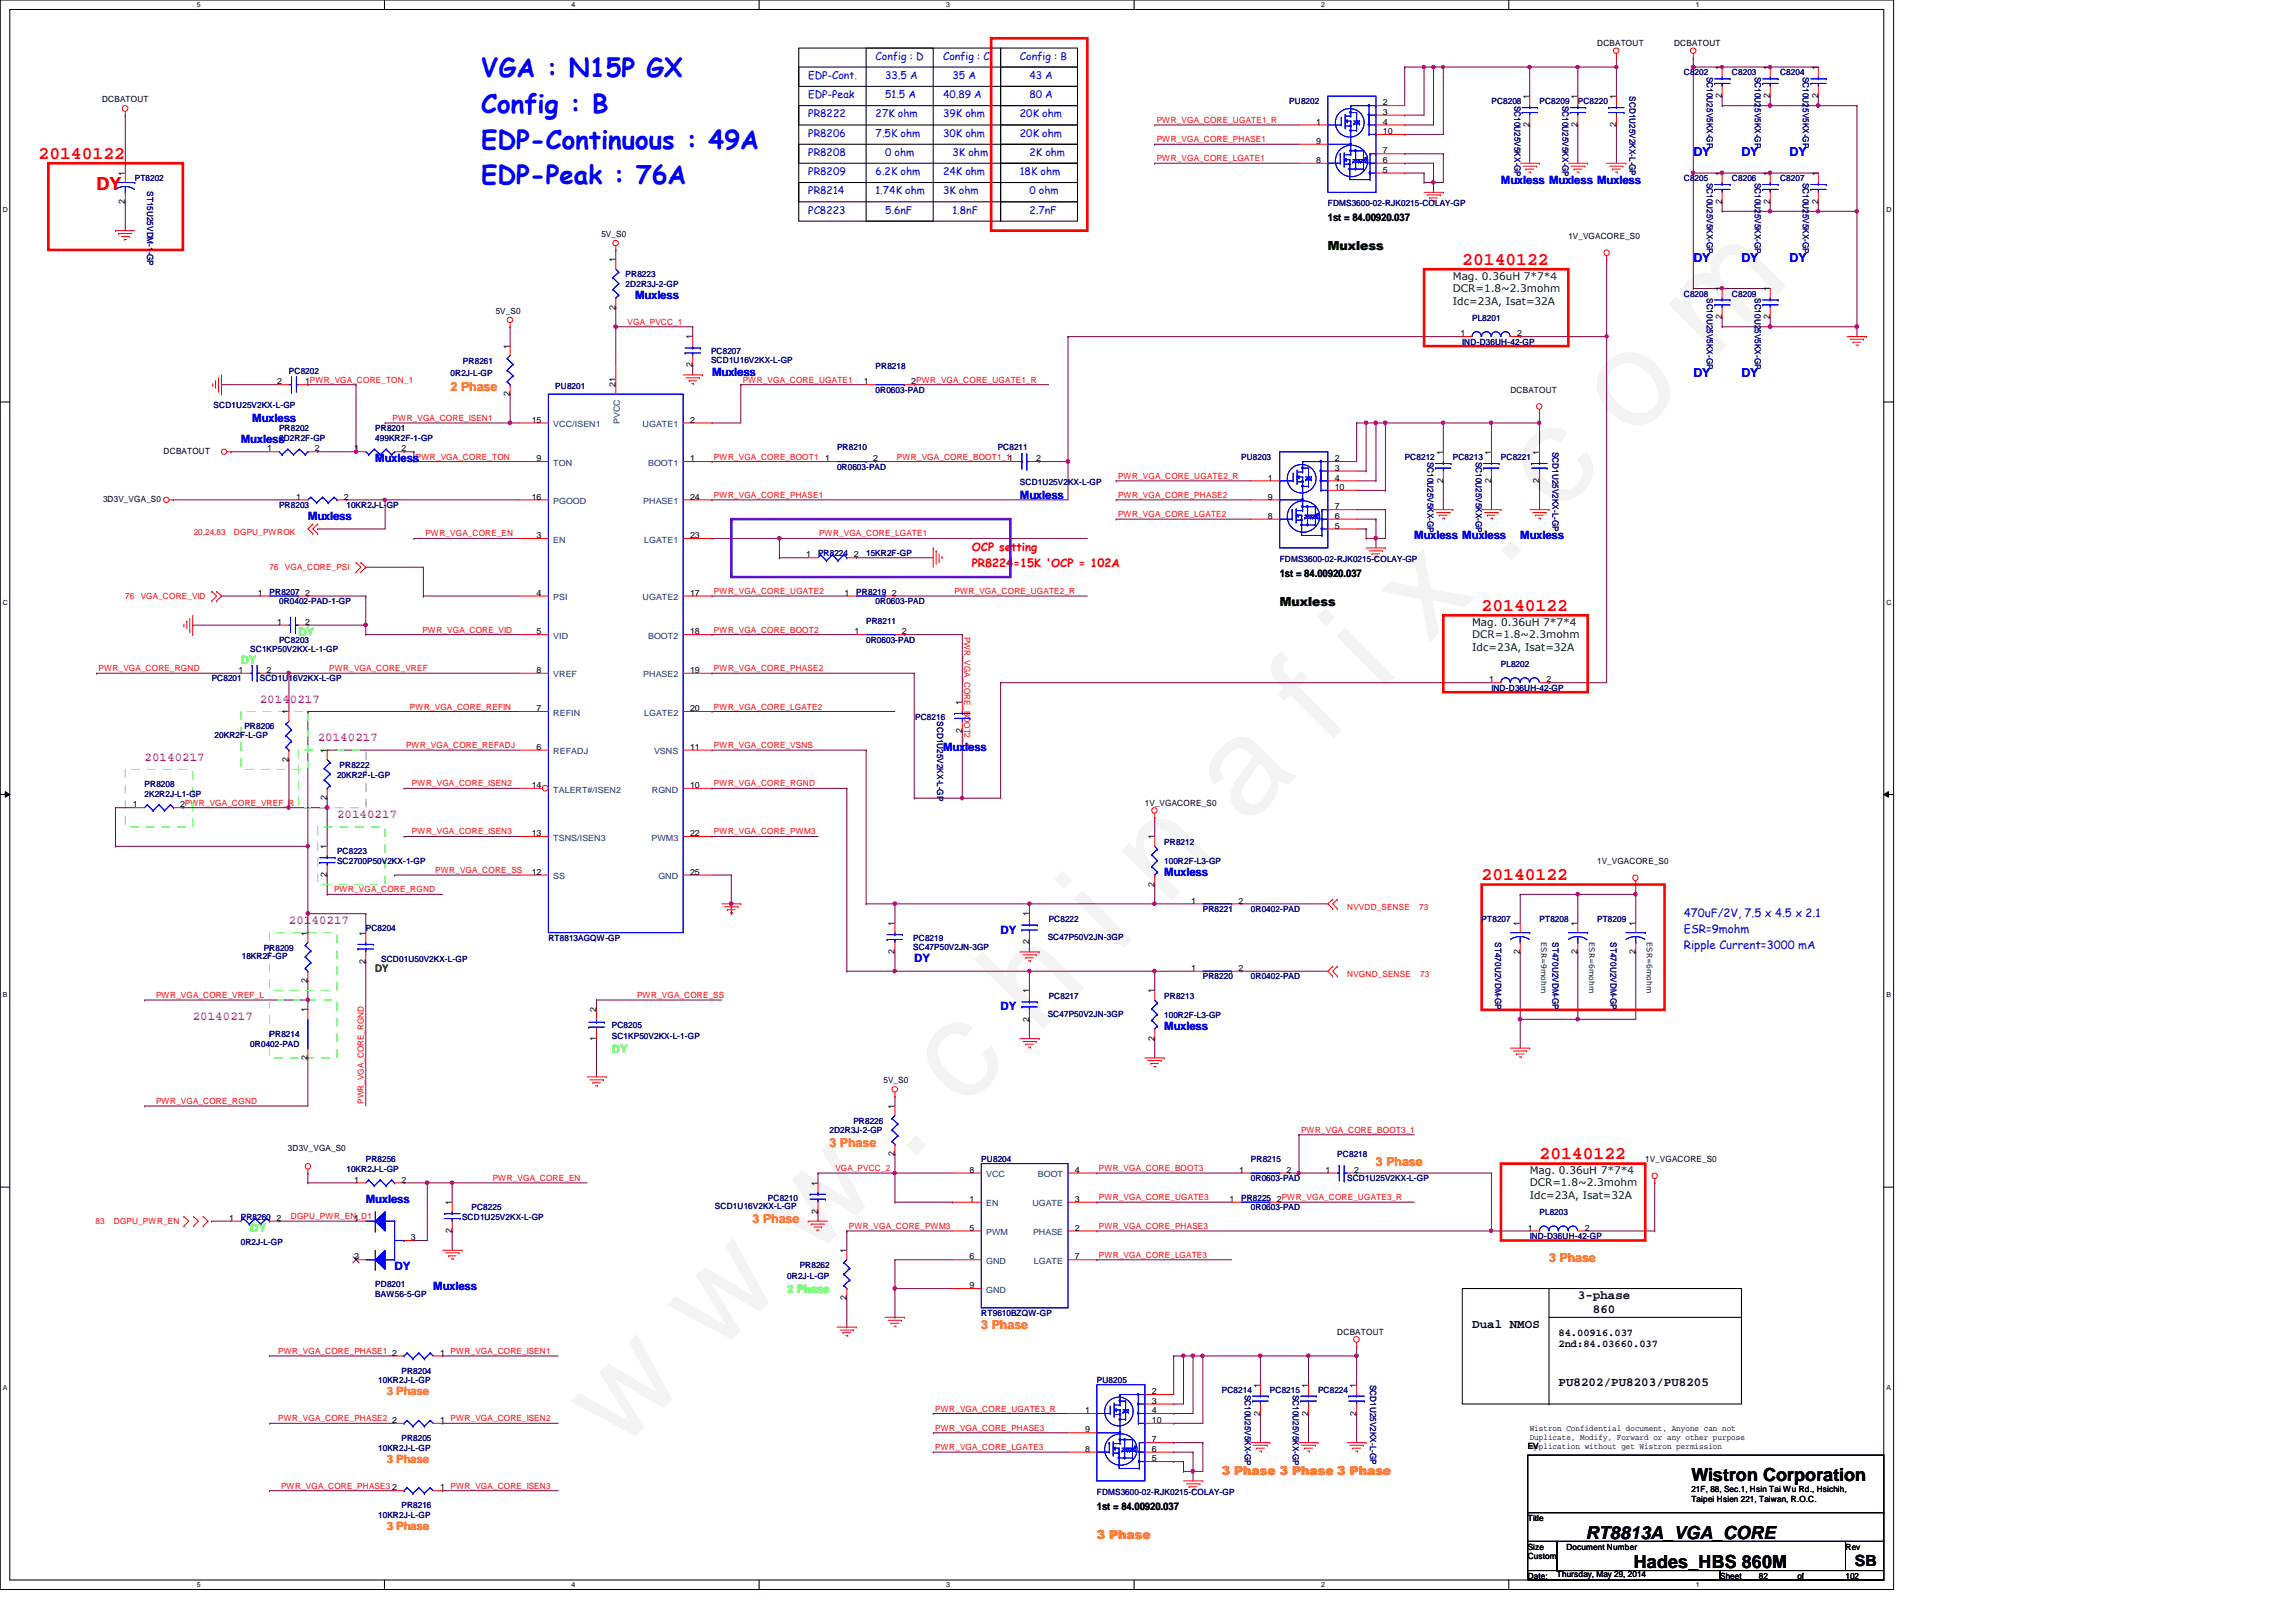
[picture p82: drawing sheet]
<svg xmlns="http://www.w3.org/2000/svg" width="297mm" height="210mm" viewBox="0 0 297 210" stroke-linecap="round" stroke-linejoin="round" font-family="sans-serif">
<defs><g id="words">
<text font-size="17.6" fill="#f0f" x="80.1" y="188" transform="rotate(-45 80.1 188)">w w w . c h i n a f i x . c o m</text>
<g font-size="3.3" fill="#00f">
<text x="62.3" y="9.9">VGA : N15P GX</text>
<text x="62.3" y="14.6">Config : B</text>
<text x="62.3" y="19.2">EDP-Continuous : 49A</text>
<text x="62.3" y="23.9">EDP-Peak : 76A</text>
</g>
<g font-size="2.3" fill="#f00">
<text x="5" y="20.6">20140122</text>
<text x="12.5" y="24.6">DY</text>
<text x="189.2" y="34.2">20140122</text>
<text x="191.7" y="79">20140122</text>
<text x="191.7" y="113.9">20140122</text>
<text x="199.2" y="150">20140122</text>
</g>
<g font-size="2.3">
<text x="218.8" y="191.7">Wistron Corporation</text>
<text x="205.1" y="199.2">RT8813A_VGA_CORE</text>
<text x="211.4" y="202.9">Hades_HBS 860M</text>
</g>
<text font-size="2" x="240" y="202.6">SB</text>
<g font-size="1.6" fill="#00f">
<text x="219.1" y="20.2">DY</text>
<text x="225.3" y="20.2">DY</text>
<text x="231.5" y="20.2">DY</text>
<text x="219.1" y="33.9">DY</text>
<text x="225.3" y="33.9">DY</text>
<text x="231.5" y="33.9">DY</text>
<text x="219.1" y="48.8">DY</text>
<text x="225.3" y="48.8">DY</text>
</g>
<g font-size="1.6" fill="#004000">
<text x="171.8" y="32.4">Muxless</text>
<text x="165.6" y="78.4">Muxless</text>
</g>
<g font-size="1.6" fill="#ff8000">
<text x="58.3" y="50.5">2 Phase</text>
<text x="107.3" y="148.4">3 Phase</text>
<text x="178" y="150.9">3 Phase</text>
<text x="97.4" y="158.3">3 Phase</text>
<text x="200.4" y="163.3">3 Phase</text>
<text x="127" y="172">3 Phase</text>
<text x="158.1" y="190.9">3 Phase 3 Phase 3 Phase</text>
<text x="141.9" y="199.1">3 Phase</text>
</g>
<g font-size="1.6" fill="#f0f">
<text x="33.6" y="90.9">20140217</text>
<text x="41.1" y="95.9">20140217</text>
<text x="18.7" y="98.4">20140217</text>
<text x="43.6" y="105.9">20140217</text>
<text x="37.4" y="119.6">20140217</text>
<text x="24.9" y="132">20140217</text>
</g>
<g font-size="1.6">
<text x="190.5" y="171.8">Dual NMOS</text>
<text x="204.1" y="168.1">3-phase</text>
<text x="206.1" y="169.9">860</text>
<text x="201.6" y="179.3">PU8202/PU8203/PU8205</text>
</g>
<g font-size="1.5" fill="#00f">
<text x="194.2" y="23.7">Muxless Muxless Muxless</text>
<text x="82.2" y="38.7">Muxless</text>
<text x="92.1" y="48.6">Muxless</text>
<text x="31.2" y="57.4">Muxless</text>
<text x="32.6" y="54.6">Muxless</text>
<text x="48.6" y="59.8">Muxless</text>
<text x="131.9" y="64.6">Muxless</text>
<text x="39.8" y="67.3">Muxless</text>
<text x="183" y="69.8">Muxless Muxless</text>
<text x="196.7" y="69.8">Muxless</text>
<text x="122" y="97.2">Muxless</text>
<text x="150.6" y="113.4">Muxless</text>
<text x="217.8" y="118.6">470uF/2V, 7.5 x 4.5 x 2.1</text>
<text x="118.3" y="124.5">DY</text>
<text x="129.5" y="120.8">DY</text>
<text x="217.8" y="120.7">ESR=9mohm</text>
<text x="217.8" y="122.8">Ripple Current=3000 mA</text>
<text x="129.5" y="130.8">DY</text>
<text x="150.6" y="133.3">Muxless</text>
<text x="47.3" y="155.7">Muxless</text>
<text x="51.1" y="164.4">DY</text>
<text x="56" y="166.9">Muxless</text>
</g>
<g font-size="1.5" fill="#f00">
<text x="125.7" y="71.3">OCP setting</text>
<text x="125.7" y="73.4">PR8224=15K 'OCP = 102A</text>
</g>
<g font-size="1.5" fill="#0f0">
<text x="38.6" y="82.3">DY</text>
<text x="31.2" y="86">DY</text>
<text x="79.2" y="136.3">DY</text>
<text x="32.4" y="159.4">DY</text>
<text x="101.9" y="167.4">2 Phase</text>
</g>
<g font-size="1.5" fill="#ff8000">
<text x="50" y="180.6">3 Phase</text>
<text x="50" y="189.3">3 Phase</text>
<text x="50" y="198">3 Phase</text>
</g>
<g font-size="1.4" fill="#00f">
<text x="104.6" y="10.2">EDP-Cont.</text>
<text x="113.3" y="7.7">Config : D</text>
<text x="114.5" y="10.2">33.5 A</text>
<text x="122" y="7.7">Config : C</text>
<text x="123.2" y="10.2">35 A</text>
<text x="131.9" y="7.7">Config : B</text>
<text x="133.2" y="10.2">43 A</text>
<text x="104.6" y="15.2">PR8222</text>
<text x="104.6" y="17.7">PR8206</text>
<text x="104.6" y="12.7">EDP-Peak</text>
<text x="113.3" y="15.2">27K ohm</text>
<text x="113.3" y="17.7">7.5K ohm</text>
<text x="114.5" y="12.7">51.5 A</text>
<text x="122" y="12.7">40.89 A</text>
<text x="122" y="15.2">39K ohm</text>
<text x="122" y="17.7">30K ohm</text>
<text x="131.9" y="15.2">20K ohm</text>
<text x="131.9" y="17.7">20K ohm</text>
<text x="133.2" y="12.7">80 A</text>
<text x="104.6" y="20.2">PR8208</text>
<text x="104.6" y="22.6">PR8209</text>
<text x="113.3" y="22.6">6.2K ohm</text>
<text x="114.5" y="20.2">0 ohm</text>
<text x="122" y="22.6">24K ohm</text>
<text x="123.2" y="20.2">3K ohm</text>
<text x="131.9" y="22.6">18K ohm</text>
<text x="133.2" y="20.2">2K ohm</text>
<text x="104.6" y="25.1">PR8214</text>
<text x="104.6" y="27.6">PC8223</text>
<text x="113.3" y="25.1">1.74K ohm</text>
<text x="114.5" y="27.6">5.6nF</text>
<text x="122" y="25.1">3K ohm</text>
<text x="123.2" y="27.6">1.8nF</text>
<text x="133.2" y="25.1">0 ohm</text>
<text x="133.2" y="27.6">2.7nF</text>
</g>
<g font-size="1.4">
<text x="171.8" y="28.6">1st = 84.00920.037</text>
<text x="165.6" y="74.7">1st = 84.00920.037</text>
<text x="201.6" y="172.8">84.00916.037</text>
<text x="201.6" y="174.4">2nd:84.03660.037</text>
<text x="141.9" y="195.4">1st = 84.00920.037</text>
</g>
<g font-size="1.4" fill="#004000">
<text x="188" y="36.2">Mag. 0.36uH 7*7*4</text>
<text x="188" y="37.8">DCR=1.8~2.3mohm</text>
<text x="188" y="39.4">Idc=23A, Isat=32A</text>
<text x="190.5" y="81">Mag. 0.36uH 7*7*4</text>
<text x="190.5" y="82.6">DCR=1.8~2.3mohm</text>
<text x="190.5" y="84.2">Idc=23A, Isat=32A</text>
<text x="197.9" y="151.9">Mag. 0.36uH 7*7*4</text>
<text x="197.9" y="153.5">DCR=1.8~2.3mohm</text>
<text x="197.9" y="155.2">Idc=23A, Isat=32A</text>
</g>
<text font-size="1.4" fill="#008000" x="48.6" y="125.7">DY</text>
<g font-size="1.1">
<text x="206.6" y="6">DCBATOUT</text>
<text x="216.6" y="6">DCBATOUT</text>
<text x="222.8" y="9.1" transform="rotate(-90 222.8 9.1)">1</text>
<text x="229" y="9.1" transform="rotate(-90 229 9.1)">1</text>
<text x="235.2" y="9.1" transform="rotate(-90 235.2 9.1)">1</text>
<text x="13.2" y="13.3">DCBATOUT</text>
<text x="170.3" y="16.1">1</text>
<text x="178.9" y="13.6">2</text>
<text x="178.9" y="14.9">3</text>
<text x="178.9" y="16.1">4</text>
<text x="178.9" y="17.4">10</text>
<text x="197.9" y="16.4" transform="rotate(-90 197.9 16.4)">2</text>
<text x="197.9" y="12.8" transform="rotate(-90 197.9 12.8)">1</text>
<text x="204.1" y="16.4" transform="rotate(-90 204.1 16.4)">2</text>
<text x="204.1" y="12.8" transform="rotate(-90 204.1 12.8)">1</text>
<text x="209.1" y="16.4" transform="rotate(-90 209.1 16.4)">2</text>
<text x="209.1" y="12.8" transform="rotate(-90 209.1 12.8)">1</text>
<text x="222.8" y="12.7" transform="rotate(-90 222.8 12.7)">2</text>
<text x="229" y="12.7" transform="rotate(-90 229 12.7)">2</text>
<text x="235.2" y="12.7" transform="rotate(-90 235.2 12.7)">2</text>
<text x="16.2" y="22.7" transform="rotate(-90 16.2 22.7)">1</text>
<text x="170.3" y="21.1">8</text>
<text x="170.3" y="18.6">9</text>
<text x="178.9" y="22.4">5</text>
<text x="178.9" y="21.1">6</text>
<text x="178.9" y="19.9">7</text>
<text x="222.8" y="22.7" transform="rotate(-90 222.8 22.7)">1</text>
<text x="229" y="22.7" transform="rotate(-90 229 22.7)">1</text>
<text x="235.2" y="22.7" transform="rotate(-90 235.2 22.7)">1</text>
<text x="16.2" y="26.4" transform="rotate(-90 16.2 26.4)">2</text>
<text x="222.8" y="26.4" transform="rotate(-90 222.8 26.4)">2</text>
<text x="229" y="26.4" transform="rotate(-90 229 26.4)">2</text>
<text x="235.2" y="26.4" transform="rotate(-90 235.2 26.4)">2</text>
<text x="77.8" y="30.6">5V_S0</text>
<text x="79.6" y="34" transform="rotate(-90 79.6 34)">1</text>
<text x="202.9" y="30.9">1V_VGACORE_S0</text>
<text x="64.1" y="40.6">5V_S0</text>
<text x="79.6" y="40.1" transform="rotate(-90 79.6 40.1)">2</text>
<text x="222.8" y="41.3" transform="rotate(-90 222.8 41.3)">2</text>
<text x="222.8" y="37.7" transform="rotate(-90 222.8 37.7)">1</text>
<text x="229" y="41.3" transform="rotate(-90 229 41.3)">2</text>
<text x="229" y="37.7" transform="rotate(-90 229 37.7)">1</text>
<text x="66" y="45.1" transform="rotate(-90 66 45.1)">1</text>
<text x="89.6" y="47.5" transform="rotate(-90 89.6 47.5)">2</text>
<text x="89.6" y="43.9" transform="rotate(-90 89.6 43.9)">1</text>
<text x="188.9" y="43.5">1</text>
<text x="196.3" y="43.5">2</text>
<text x="35.9" y="49.7">2</text>
<text x="39.5" y="49.7">1PWR_VGA_CORE_TON_1</text>
<text x="66" y="51.3" transform="rotate(-90 66 51.3)">2</text>
<text x="79.6" y="50.1" transform="rotate(-90 79.6 50.1)">21</text>
<text x="111.8" y="49.7">1</text>
<text x="117.9" y="49.7">2PWR_VGA_CORE_UGATE1_R</text>
<text x="195.4" y="50.8">DCBATOUT</text>
<text x="21.2" y="58.8">DCBATOUT</text>
<text x="34.6" y="58.4">1</text>
<text x="40.7" y="58.4">2</text>
<text x="45.8" y="58.4">1</text>
<text x="51.9" y="58.4">2</text>
<text x="68.8" y="54.7">15</text>
<text x="69.4" y="59.7">9</text>
<text x="89.3" y="54.7">2</text>
<text x="89.3" y="59.7">1</text>
<text x="106.8" y="59.7">1</text>
<text x="112.9" y="59.7">2</text>
<text x="134.1" y="59.7">2</text>
<text x="172.7" y="59.7">2</text>
<text x="186.7" y="58.8" transform="rotate(-90 186.7 58.8)">1</text>
<text x="192.9" y="58.8" transform="rotate(-90 192.9 58.8)">1</text>
<text x="199.1" y="58.8" transform="rotate(-90 199.1 58.8)">1</text>
<text x="13.3" y="65">3D3V_VGA_S0</text>
<text x="38.3" y="64.6">1</text>
<text x="44.5" y="64.6">2</text>
<text x="68.8" y="64.6">16</text>
<text x="89.3" y="64.6">24</text>
<text x="164" y="62.2">1</text>
<text x="164" y="64.6">9</text>
<text x="172.7" y="60.9">3</text>
<text x="172.7" y="62.2">4</text>
<text x="172.7" y="65.9">7</text>
<text x="172.7" y="63.4">10</text>
<text x="186.7" y="62.5" transform="rotate(-90 186.7 62.5)">2</text>
<text x="192.9" y="62.5" transform="rotate(-90 192.9 62.5)">2</text>
<text x="199.1" y="62.5" transform="rotate(-90 199.1 62.5)">2</text>
<text x="69.4" y="69.6">3</text>
<text x="89.3" y="69.6">23</text>
<text x="164" y="67.1">8</text>
<text x="172.7" y="68.4">5</text>
<text x="172.7" y="67.1">6</text>
<text x="33.4" y="77.1">1</text>
<text x="39.5" y="77.1">2</text>
<text x="69.4" y="77.1">4</text>
<text x="89.3" y="77.1">17</text>
<text x="104.3" y="72.1">1</text>
<text x="109.3" y="77.1">1</text>
<text x="110.4" y="72.1">2</text>
<text x="115.4" y="77.1">2</text>
<text x="35.9" y="80.9">1</text>
<text x="39.5" y="80.9">2</text>
<text x="69.4" y="82.1">5</text>
<text x="89.3" y="82.1">18</text>
<text x="110.5" y="82.1">1</text>
<text x="116.7" y="82.1">2</text>
<text x="30.9" y="87.1">1</text>
<text x="34.5" y="87.1">2</text>
<text x="69.4" y="87.1">8</text>
<text x="89.3" y="87.1">19</text>
<text x="192.7" y="88.3">1</text>
<text x="200.1" y="88.3">2</text>
<text x="37.3" y="92.5" transform="rotate(-90 37.3 92.5)">1</text>
<text x="69.4" y="92">7</text>
<text x="89.3" y="92">20</text>
<text x="124.5" y="94.9" transform="rotate(-90 124.5 94.9)">2</text>
<text x="124.5" y="91.2" transform="rotate(-90 124.5 91.2)">1</text>
<text x="37.3" y="98.6" transform="rotate(-90 37.3 98.6)">2</text>
<text x="42.3" y="97.4" transform="rotate(-90 42.3 97.4)">1</text>
<text x="68.8" y="102">14</text>
<text x="69.4" y="97">6</text>
<text x="89.3" y="97">11</text>
<text x="89.3" y="102">10</text>
<text x="17.2" y="104.5">1</text>
<text x="23.3" y="104.5">2PWR_VGA_CORE_VREF_R</text>
<text x="42.3" y="103.5" transform="rotate(-90 42.3 103.5)">2</text>
<text x="148.1" y="104.4">1V_VGACORE_S0</text>
<text x="42.3" y="113.5" transform="rotate(-90 42.3 113.5)">2</text>
<text x="42.3" y="109.9" transform="rotate(-90 42.3 109.9)">1</text>
<text x="68.8" y="108.2">13</text>
<text x="68.8" y="113.2">12</text>
<text x="89.3" y="108.2">22</text>
<text x="89.3" y="113.2">25</text>
<text x="149.3" y="108.6" transform="rotate(-90 149.3 108.6)">1</text>
<text x="206.6" y="111.8">1V_VGACORE_S0</text>
<text x="115.7" y="119.8" transform="rotate(-90 115.7 119.8)">1</text>
<text x="133.1" y="118.6" transform="rotate(-90 133.1 118.6)">1</text>
<text x="149.3" y="114.8" transform="rotate(-90 149.3 114.8)">2</text>
<text x="154.1" y="116.9">1</text>
<text x="160.2" y="116.9">2</text>
<text x="196.6" y="119.8" transform="rotate(-90 196.6 119.8)">1</text>
<text x="204.1" y="119.8" transform="rotate(-90 204.1 119.8)">1</text>
<text x="211.6" y="119.8" transform="rotate(-90 211.6 119.8)">1</text>
<text x="39.8" y="121.1" transform="rotate(-90 39.8 121.1)">1</text>
<text x="47.3" y="124.7" transform="rotate(-90 47.3 124.7)">2</text>
<text x="47.3" y="121.1" transform="rotate(-90 47.3 121.1)">1</text>
<text x="115.7" y="123.5" transform="rotate(-90 115.7 123.5)">2</text>
<text x="133.1" y="122.2" transform="rotate(-90 133.1 122.2)">2</text>
<text x="154.1" y="125.6">1</text>
<text x="160.2" y="125.6">2</text>
<text x="196.6" y="123.5" transform="rotate(-90 196.6 123.5)">2</text>
<text x="204.1" y="123.5" transform="rotate(-90 204.1 123.5)">2</text>
<text x="211.6" y="123.5" transform="rotate(-90 211.6 123.5)">2</text>
<text x="39.8" y="131" transform="rotate(-90 39.8 131)">1</text>
<text x="39.8" y="127.2" transform="rotate(-90 39.8 127.2)">2</text>
<text x="77.1" y="131" transform="rotate(-90 77.1 131)">2</text>
<text x="133.1" y="128.5" transform="rotate(-90 133.1 128.5)">1</text>
<text x="149.3" y="128.5" transform="rotate(-90 149.3 128.5)">1</text>
<text x="39.8" y="137.2" transform="rotate(-90 39.8 137.2)">2</text>
<text x="77.1" y="134.7" transform="rotate(-90 77.1 134.7)">1</text>
<text x="133.1" y="132.2" transform="rotate(-90 133.1 132.2)">2</text>
<text x="149.3" y="134.7" transform="rotate(-90 149.3 134.7)">2</text>
<text x="114.3" y="140.2">5V_S0</text>
<text x="115.7" y="143.5" transform="rotate(-90 115.7 143.5)">1</text>
<text x="37.3" y="148.9">3D3V_VGA_S0</text>
<text x="115.7" y="149.6" transform="rotate(-90 115.7 149.6)">2</text>
<text x="45.8" y="153">1</text>
<text x="51.9" y="153">2</text>
<text x="58.5" y="155.9" transform="rotate(-90 58.5 155.9)">1</text>
<text x="105.8" y="153.4" transform="rotate(-90 105.8 153.4)">1</text>
<text x="125.4" y="151.8">8</text>
<text x="125.4" y="155.5">1</text>
<text x="139.1" y="151.8">4</text>
<text x="139.1" y="155.5">3</text>
<text x="159" y="155.5">1</text>
<text x="160.3" y="151.8">1</text>
<text x="165.2" y="155.5">2PWR_VGA_CORE_UGATE3_R</text>
<text x="166.5" y="151.8">2</text>
<text x="171.5" y="151.8">1</text>
<text x="175.2" y="151.8">2</text>
<text x="212.8" y="150.4">1V_VGACORE_S0</text>
<text x="29.6" y="158">1</text>
<text x="35.8" y="158">2</text>
<text x="45.8" y="158">1</text>
<text x="53.2" y="160.5">3</text>
<text x="58.5" y="159.6" transform="rotate(-90 58.5 159.6)">2</text>
<text x="105.8" y="157.1" transform="rotate(-90 105.8 157.1)">2</text>
<text x="125.4" y="159.3">5</text>
<text x="139.1" y="159.3">2</text>
<text x="197.7" y="159.3">1</text>
<text x="205" y="159.3">2</text>
<text x="45.8" y="163">2</text>
<text x="109.5" y="162.1" transform="rotate(-90 109.5 162.1)">1</text>
<text x="125.4" y="163">6</text>
<text x="125.4" y="166.7">9</text>
<text x="139.1" y="163">7</text>
<text x="109.5" y="168.3" transform="rotate(-90 109.5 168.3)">2</text>
<text x="173" y="172.8">DCBATOUT</text>
<text x="50.8" y="175.4">2</text>
<text x="56.9" y="175.4">1 PWR_VGA_CORE_ISEN1</text>
<text x="163" y="179.6" transform="rotate(-90 163 179.6)">1</text>
<text x="169.2" y="179.6" transform="rotate(-90 169.2 179.6)">1</text>
<text x="175.5" y="179.6" transform="rotate(-90 175.5 179.6)">1</text>
<text x="50.8" y="184.1">2</text>
<text x="56.9" y="184.1">1 PWR_VGA_CORE_ISEN2</text>
<text x="140.4" y="182.9">1</text>
<text x="140.4" y="185.4">9</text>
<text x="149" y="180.4">2</text>
<text x="149" y="181.7">3</text>
<text x="149" y="182.9">4</text>
<text x="149" y="184.1">10</text>
<text x="163" y="183.2" transform="rotate(-90 163 183.2)">2</text>
<text x="169.2" y="183.2" transform="rotate(-90 169.2 183.2)">2</text>
<text x="175.5" y="183.2" transform="rotate(-90 175.5 183.2)">2</text>
<text x="197.9" y="185.1">Wistron Confidential document, Anyone can not</text>
<text x="140.4" y="187.9">8</text>
<text x="149" y="189.1">5</text>
<text x="149" y="187.9">6</text>
<text x="149" y="186.6">7</text>
<text x="197.7" y="187.5">EV</text>
<text x="197.9" y="186.4">Duplicate, Modify, Forward or any other purpose</text>
<text x="197.9" y="187.6">application without get Wistron permission</text>
<text x="50.8" y="192.9">2</text>
<text x="56.9" y="192.9">1 PWR_VGA_CORE_ISEN3</text>
<text x="197.7" y="196.8">Title</text>
<text x="218.8" y="193.1">21F, 88, Sec.1, Hsin Tai Wu Rd., Hsichih,</text>
<text x="218.8" y="194.4">Taipei Hsien 221, Taiwan, R.O.C.</text>
<text x="197.7" y="200.5">Size</text>
<text x="197.7" y="201.8">Custom</text>
<text x="202.6" y="200.5">Document Number</text>
<text x="238.8" y="200.5">Rev</text>
<text x="197.7" y="204.3">Date:</text>
<text x="201.4" y="204">Thursday, May 29, 2014</text>
<text x="222.5" y="204.3">Sheet</text>
<text x="227.5" y="204.3">82</text>
<text x="232.5" y="204.3">of</text>
<text x="238.8" y="204.3">102</text>
</g>
<g font-size="1.1" fill="#000080">
<text x="217.8" y="9.7">C8202</text>
<text x="220.8" y="9.9" transform="rotate(90 220.8 9.9)">SC10U25V5KX-GP</text>
<text x="224.1" y="9.7">C8203</text>
<text x="227" y="9.9" transform="rotate(90 227 9.9)">SC10U25V5KX-GP</text>
<text x="230.3" y="9.7">C8204</text>
<text x="233.3" y="9.9" transform="rotate(90 233.3 9.9)">SC10U25V5KX-GP</text>
<text x="166.8" y="13.5">PU8202</text>
<text x="193" y="13.5">PC8208</text>
<text x="195.9" y="13.7" transform="rotate(90 195.9 13.7)">SC10U25V5KX-GP</text>
<text x="199.2" y="13.5">PC8209</text>
<text x="202.1" y="13.7" transform="rotate(90 202.1 13.7)">SC10U25V5KX-GP</text>
<text x="204.1" y="13.5">PC8220</text>
<text x="210.8" y="12.4" transform="rotate(90 210.8 12.4)">SCD1U25V2KX-L-GP</text>
<text x="17.4" y="23.5">PT8202</text>
<text x="217.8" y="23.5">C8205</text>
<text x="220.8" y="23.6" transform="rotate(90 220.8 23.6)">SC10U25V5KX-GP</text>
<text x="224.1" y="23.5">C8206</text>
<text x="227" y="23.6" transform="rotate(90 227 23.6)">SC10U25V5KX-GP</text>
<text x="230.3" y="23.5">C8207</text>
<text x="233.3" y="23.6" transform="rotate(90 233.3 23.6)">SC10U25V5KX-GP</text>
<text x="19" y="24.8" transform="rotate(90 19 24.8)">ST15U25VDM-1-GP</text>
<text x="171.8" y="26.7">FDMS3600-02-RJK0215-COLAY-GP</text>
<text x="80.9" y="35.9">PR8223</text>
<text x="80.9" y="37.1">2D2R3J-2-GP</text>
<text x="190.5" y="41.5">PL8201</text>
<text x="217.8" y="38.4">C8208</text>
<text x="220.8" y="38.6" transform="rotate(90 220.8 38.6)">SC10U25V5KX-GP</text>
<text x="224.1" y="38.4">C8209</text>
<text x="227" y="38.6" transform="rotate(90 227 38.6)">SC10U25V5KX-GP</text>
<text x="59.9" y="47.1">PR8261</text>
<text x="92" y="45.8">PC8207</text>
<text x="92" y="46.9">SCD1U16V2KX-L-GP</text>
<text x="113.3" y="47.7">PR8218</text>
<text x="189.2" y="44.6">IND-D36UH-42-GP</text>
<text x="27.6" y="52.8">SCD1U25V2KX-L-GP</text>
<text x="37.4" y="48.3">PC8202</text>
<text x="58.3" y="48.6">0R2J-L-GP</text>
<text x="71.8" y="50.3">PU8201</text>
<text x="113.3" y="50.8">0R0603-PAD</text>
<text x="36.1" y="55.8">PR8202</text>
<text x="36.1" y="57.1">2D2R2F-GP</text>
<text x="48.6" y="55.8">PR8201</text>
<text x="48.6" y="57.1">499KR2F-1-GP</text>
<text x="108.3" y="58.3">PR8210</text>
<text x="129.1" y="58.3">PC8211</text>
<text x="160.6" y="59.5">PU8203</text>
<text x="181.7" y="59.5">PC8212</text>
<text x="184.7" y="59.7" transform="rotate(90 184.7 59.7)">SC10U25V5KX-GP</text>
<text x="188" y="59.5">PC8213</text>
<text x="190.9" y="59.7" transform="rotate(90 190.9 59.7)">SC10U25V5KX-GP</text>
<text x="194.2" y="59.5">PC8221</text>
<text x="200.9" y="58.5" transform="rotate(90 200.9 58.5)">SCD1U25V2KX-L-GP</text>
<text x="36.1" y="65.7">PR8203</text>
<text x="44.8" y="65.7">10KR2J-L-GP</text>
<text x="108.3" y="60.8">0R0603-PAD</text>
<text x="131.9" y="62.8">SCD1U25V2KX-L-GP</text>
<text x="105.8" y="72">PR8224</text>
<text x="112.1" y="72">15KR2F-GP</text>
<text x="34.9" y="77">PR8207</text>
<text x="110.8" y="77">PR8219</text>
<text x="165.6" y="72.7">FDMS3600-02-RJK0215-COLAY-GP</text>
<text x="36.1" y="78.2">0R0402-PAD-1-GP</text>
<text x="36.1" y="83.2">PC8203</text>
<text x="112.1" y="80.7">PR8211</text>
<text x="112.1" y="83.2">0R0603-PAD</text>
<text x="113.3" y="78.2">0R0603-PAD</text>
<text x="27.4" y="88.2">PC8201</text>
<text x="32.4" y="84.4">SC1KP50V2KX-L-1-GP</text>
<text x="33.6" y="88.2">SCD1U16V2KX-L-GP</text>
<text x="193" y="89.4">IND-D36UH-42-GP</text>
<text x="194.2" y="86.3">PL8202</text>
<text x="27.8" y="95.5">20KR2F-L-GP</text>
<text x="31.6" y="94.4">PR8206</text>
<text x="118.4" y="93.1">PC8216</text>
<text x="121.2" y="93.3" transform="rotate(90 121.2 93.3)">SCD1U25V2KX-L-GP</text>
<text x="18.7" y="101.9">PR8208</text>
<text x="43.6" y="100.6">20KR2F-L-GP</text>
<text x="43.9" y="99.4">PR8222</text>
<text x="18.7" y="103.1">2K2R2J-L1-GP</text>
<text x="43.6" y="110.6">PC8223</text>
<text x="43.6" y="111.8">SC2700P50V2KX-1-GP</text>
<text x="150.6" y="109.3">PR8212</text>
<text x="150.6" y="111.8">100R2F-L3-GP</text>
<text x="135.7" y="119.3">PC8222</text>
<text x="155.6" y="118">PR8221</text>
<text x="161.8" y="118">0R0402-PAD</text>
<text x="191.7" y="119.3">PT8207</text>
<text x="199.2" y="119.3">PT8208</text>
<text x="206.6" y="119.3">PT8209</text>
<text x="31.3" y="124.1">18KR2F-GP</text>
<text x="34.1" y="123">PR8209</text>
<text x="47.3" y="120.5">PC8204</text>
<text x="49.3" y="124.5">SCD01U50V2KX-L-GP</text>
<text x="70.9" y="121.8">RT8813AGQW-GP</text>
<text x="118.1" y="121.8">PC8219</text>
<text x="118.1" y="122.9">SC47P50V2JN-3GP</text>
<text x="135.5" y="121.6">SC47P50V2JN-3GP</text>
<text x="193.4" y="122" transform="rotate(90 193.4 122)">ST470U2VDM-GP</text>
<text x="200.9" y="122" transform="rotate(90 200.9 122)">ST470U2VDM-GP</text>
<text x="208.4" y="122" transform="rotate(90 208.4 122)">ST470U2VDM-GP</text>
<text x="135.5" y="131.6">SC47P50V2JN-3GP</text>
<text x="135.7" y="129.2">PC8217</text>
<text x="150.6" y="129.2">PR8213</text>
<text x="150.6" y="131.7">100R2F-L3-GP</text>
<text x="155.6" y="126.7">PR8220</text>
<text x="161.8" y="126.7">0R0402-PAD</text>
<text x="32.4" y="135.5">0R0402-PAD</text>
<text x="34.9" y="134.2">PR8214</text>
<text x="79.2" y="133">PC8205</text>
<text x="79.2" y="134.5">SC1KP50V2KX-L-1-GP</text>
<text x="107.3" y="146.6">2D2R3J-2-GP</text>
<text x="110.4" y="145.4">PR8226</text>
<text x="173" y="149.8">PC8218</text>
<text x="44.8" y="151.6">10KR2J-L-GP</text>
<text x="47.3" y="150.4">PR8256</text>
<text x="99.4" y="155.4">PC8210</text>
<text x="127" y="150.4">PU8204</text>
<text x="160.6" y="155.4">PR8225</text>
<text x="161.8" y="150.4">PR8215</text>
<text x="161.8" y="152.9">0R0603-PAD</text>
<text x="174.3" y="152.9">SCD1U25V2KX-L-GP</text>
<text x="31.2" y="157.9">PR8260</text>
<text x="31.2" y="161.1">0R2J-L-GP</text>
<text x="59.8" y="157.9">SCD1U25V2KX-L-GP</text>
<text x="61" y="156.6">PC8225</text>
<text x="92.5" y="156.5">SCD1U16V2KX-L-GP</text>
<text x="161.8" y="156.6">0R0603-PAD</text>
<text x="197.9" y="160.4">IND-D36UH-42-GP</text>
<text x="199.2" y="157.2">PL8203</text>
<text x="48.6" y="166.6">PD8201</text>
<text x="48.6" y="167.8">BAW56-5-GP</text>
<text x="101.9" y="165.6">0R2J-L-GP</text>
<text x="103.5" y="164.1">PR8262</text>
<text x="127" y="170.3">RT9610BZQW-GP</text>
<text x="48.9" y="179">10KR2J-L-GP</text>
<text x="51.9" y="177.8">PR8204</text>
<text x="141.9" y="179">PU8205</text>
<text x="177.2" y="179.2" transform="rotate(90 177.2 179.2)">SCD1U25V2KX-L-GP</text>
<text x="158.1" y="180.3">PC8214</text>
<text x="161" y="180.5" transform="rotate(90 161 180.5)">SC10U25V5KX-GP</text>
<text x="164.3" y="180.3">PC8215</text>
<text x="167.3" y="180.5" transform="rotate(90 167.3 180.5)">SC10U25V5KX-GP</text>
<text x="170.5" y="180.3">PC8224</text>
<text x="48.9" y="187.7">10KR2J-L-GP</text>
<text x="51.9" y="186.5">PR8205</text>
<text x="48.9" y="196.4">10KR2J-L-GP</text>
<text x="51.9" y="195.2">PR8216</text>
<text x="141.9" y="193.5">FDMS3600-02-RJK0215-COLAY-GP</text>
</g>
<g font-size="1.1" fill="#f00">
<text x="149.6" y="15.9">PWR_VGA_CORE_UGATE1_R</text>
<text x="149.6" y="18.4">PWR_VGA_CORE_PHASE1</text>
<text x="149.6" y="20.9">PWR_VGA_CORE_LGATE1</text>
<text x="81.2" y="42">VGA_PVCC_1</text>
<text x="96.1" y="49.5">PWR_VGA_CORE_UGATE1</text>
<text x="50.8" y="54.5">PWR_VGA_CORE_ISEN1</text>
<text x="53.8" y="59.5">PWR_VGA_CORE_TON</text>
<text x="92.4" y="59.5">PWR_VGA_CORE_BOOT1</text>
<text x="116" y="59.5">PWR_VGA_CORE_BOOT1_11</text>
<text x="92.4" y="64.4">PWR_VGA_CORE_PHASE1</text>
<text x="144.6" y="62">PWR_VGA_CORE_UGATE2_R</text>
<text x="144.6" y="64.4">PWR_VGA_CORE_PHASE2</text>
<text x="25.1" y="69.3">20,24,83</text>
<text x="30.3" y="69.3">DGPU_PWROK</text>
<text x="55" y="69.4">PWR_VGA_CORE_EN</text>
<text x="106" y="69.4">PWR_VGA_CORE_LGATE1</text>
<text x="144.6" y="66.9">PWR_VGA_CORE_LGATE2</text>
<text x="16.2" y="77.5">76</text>
<text x="18.2" y="77.5">VGA_CORE_VID</text>
<text x="34.9" y="73.7">76</text>
<text x="36.9" y="73.7">VGA_CORE_PSI</text>
<text x="92.4" y="76.9">PWR_VGA_CORE_UGATE2</text>
<text x="123.5" y="76.9">PWR_VGA_CORE_UGATE2_R</text>
<text x="54.6" y="81.9">PWR_VGA_CORE_VID</text>
<text x="92.4" y="81.9">PWR_VGA_CORE_BOOT2</text>
<text x="124.8" y="82.4" transform="rotate(90 124.8 82.4)">PWR_VGA_CORE_BOOT2_1</text>
<text x="12.7" y="86.9">PWR_VGA_CORE_RGND</text>
<text x="42.6" y="86.9">PWR_VGA_CORE_VREF</text>
<text x="92.4" y="86.9">PWR_VGA_CORE_PHASE2</text>
<text x="53" y="91.8">PWR_VGA_CORE_REFIN</text>
<text x="92.4" y="91.8">PWR_VGA_CORE_LGATE2</text>
<text x="52.5" y="96.8">PWR_VGA_CORE_REFADJ</text>
<text x="53.3" y="101.8">PWR_VGA_CORE_ISEN2</text>
<text x="92.4" y="96.8">PWR_VGA_CORE_VSNS</text>
<text x="92.4" y="101.8">PWR_VGA_CORE_RGND</text>
<text x="53.3" y="108">PWR_VGA_CORE_ISEN3</text>
<text x="92.4" y="108">PWR_VGA_CORE_PWM3</text>
<text x="56.3" y="113">PWR_VGA_CORE_SS</text>
<text x="43.2" y="115.5">PWR_VGA_CORE_RGND</text>
<text x="174.3" y="117.8">NVVDD_SENSE</text>
<text x="183.6" y="117.8">73</text>
<text x="20.2" y="129.2">PWR_VGA_CORE_VREF_L</text>
<text x="82.4" y="129.2">PWR_VGA_CORE_SS</text>
<text x="174.3" y="126.5">NVGND_SENSE</text>
<text x="183.7" y="126.5">73</text>
<text x="20.2" y="142.9">PWR_VGA_CORE_RGND</text>
<text x="47.1" y="142.9" transform="rotate(-90 47.1 142.9)">PWR_VGA_CORE_RGND</text>
<text x="168.3" y="146.6">PWR_VGA_CORE_BOOT3_1</text>
<text x="63.8" y="152.8">PWR_VGA_CORE_EN</text>
<text x="108.1" y="151.6">VGA_PVCC_2</text>
<text x="142.2" y="155.3">PWR_VGA_CORE_UGATE3</text>
<text x="142.2" y="151.6">PWR_VGA_CORE_BOOT3</text>
<text x="12.4" y="158.4">83</text>
<text x="14.7" y="158.4">DGPU_PWR_EN</text>
<text x="37.6" y="157.8">DGPU_PWR_EN_D1</text>
<text x="109.8" y="159">PWR_VGA_CORE_PWM3</text>
<text x="142.2" y="159">PWR_VGA_CORE_PHASE3</text>
<text x="142.2" y="162.8">PWR_VGA_CORE_LGATE3</text>
<text x="36" y="175.2">PWR_VGA_CORE_PHASE1</text>
<text x="36" y="183.9">PWR_VGA_CORE_PHASE2</text>
<text x="121" y="182.7">PWR_VGA_CORE_UGATE3_R</text>
<text x="121" y="185.2">PWR_VGA_CORE_PHASE3</text>
<text x="121" y="187.7">PWR_VGA_CORE_LGATE3</text>
<text x="36.4" y="192.7">PWR_VGA_CORE_PHASE3</text>
</g>
<g font-size="1.1" fill="#004080">
<text x="71.6" y="55.3">VCC/ISEN1</text>
<text x="80.2" y="54.9" transform="rotate(-90 80.2 54.9)">PVCC</text>
<text x="83.1" y="55.3">UGATE1</text>
<text x="71.6" y="60.3">TON</text>
<text x="71.6" y="65.2">PGOOD</text>
<text x="83.2" y="65.2">PHASE1</text>
<text x="83.9" y="60.3">BOOT1</text>
<text x="71.6" y="70.2">EN</text>
<text x="83.4" y="70.2">LGATE1</text>
<text x="71.6" y="77.7">PSI</text>
<text x="83.1" y="77.7">UGATE2</text>
<text x="71.6" y="82.7">VID</text>
<text x="83.9" y="82.7">BOOT2</text>
<text x="71.6" y="87.7">VREF</text>
<text x="83.2" y="87.7">PHASE2</text>
<text x="71.6" y="92.6">REFIN</text>
<text x="83.4" y="92.6">LGATE2</text>
<text x="71.6" y="97.6">REFADJ</text>
<text x="84.6" y="97.6">VSNS</text>
<text x="71.6" y="102.6">TALERT#/ISEN2</text>
<text x="84.3" y="102.6">RGND</text>
<text x="71.6" y="108.8">TSNS/ISEN3</text>
<text x="71.6" y="113.8">SS</text>
<text x="84.3" y="108.8">PWM3</text>
<text x="85.2" y="113.8">GND</text>
<text x="127.6" y="152.4">VCC</text>
<text x="134.3" y="152.4">BOOT</text>
<text x="127.6" y="156.1">EN</text>
<text x="127.6" y="159.9">PWM</text>
<text x="133.6" y="156.1">UGATE</text>
<text x="133.6" y="159.9">PHASE</text>
<text x="127.6" y="163.6">GND</text>
<text x="127.6" y="167.3">GND</text>
<text x="133.8" y="163.6">LGATE</text>
</g>
<g font-size="1" fill="#004000">
<text x="199.4" y="122" transform="rotate(90 199.4 122)">ESR=9mohm</text>
<text x="205.6" y="122" transform="rotate(90 205.6 122)">ESR=6mohm</text>
<text x="213.1" y="122" transform="rotate(90 213.1 122)">ESR=6mohm</text>
</g>
<g font-size=".9">
<text x="25.5" y=".9">5</text>
<text x="74" y=".9">4</text>
<text x="122.4" y=".9">3</text>
<text x="170.9" y=".9">2</text>
<text x="219.4" y=".9">1</text>
<text x=".4" y="27.4">D</text>
<text x="244" y="27.4">D</text>
<text x=".4" y="78.2">C</text>
<text x="244" y="78.2">C</text>
<text x=".4" y="129">B</text>
<text x="244" y="129">B</text>
<text x=".4" y="179.8">A</text>
<text x="244" y="179.8">A</text>
<text x="25.5" y="205.4">5</text>
<text x="74" y="205.4">4</text>
<text x="122.4" y="205.4">3</text>
<text x="170.9" y="205.4">2</text>
<text x="219.4" y="205.4">1</text>
</g>
</g></defs>
<path d="M0 0h245v205.7h-245zM1.3 1.2h242.4v203.3h-242.4z" fill="none" stroke="#000" stroke-width=".13"/>
<g fill="#fff">
<path d="M25.5 .1h.5v1h-.5z"/>
<path d="M25.5 204.6h.5v1h-.5z"/>
</g>
<path d="M49.7 0v1.2M49.7 204.5v1.2" fill="none" stroke="#000" stroke-width=".13"/>
<g fill="#fff">
<path d="M74 .1h.5v1h-.5z"/>
<path d="M74 204.6h.5v1h-.5z"/>
</g>
<path d="M98.2 0v1.2M98.2 204.5v1.2" fill="none" stroke="#000" stroke-width=".13"/>
<g fill="#fff">
<path d="M122.4 .1h.5v1h-.5z"/>
<path d="M122.4 204.6h.5v1h-.5z"/>
</g>
<path d="M146.7 0v1.2M146.7 204.5v1.2" fill="none" stroke="#000" stroke-width=".13"/>
<g fill="#fff">
<path d="M170.9 .1h.5v1h-.5z"/>
<path d="M170.9 204.6h.5v1h-.5z"/>
</g>
<path d="M195.2 0v1.2M195.2 204.5v1.2" fill="none" stroke="#000" stroke-width=".13"/>
<g fill="#fff">
<path d="M219.4 .1h.5v1h-.5z"/>
<path d="M219.4 204.6h.5v1h-.5z"/>
<path d="M.4 26.6h.6v1h-.6z"/>
<path d="M244 26.6h.7v1h-.7z"/>
<path d="M.4 77.4h.6v1h-.6z"/>
<path d="M244 77.4h.7v1h-.7z"/>
</g>
<path d="M0 52h1.3M243.7 52h1.2" fill="none" stroke="#000" stroke-width=".13"/>
<g fill="#fff">
<path d="M.4 128.2h.6v1h-.6z"/>
<path d="M244 128.2h.6v1h-.6z"/>
</g>
<path d="M0 102.8h1.3M.7 102.4l.6 .4-.6 .4zM243.7 102.8l.6-.4v.8zM243.7 102.8h1.2" fill="none" stroke="#000" stroke-width=".13"/>
<path d="M.7 102.4l.6 .4-.6 .4zM243.7 102.8l.6-.4v.8z" fill="#000"/>
<g fill="#fff">
<path d="M.4 179h.5v1h-.5z"/>
<path d="M244 179h.6v1h-.6z"/>
</g>
<path d="M0 153.6h1.3M243.7 153.6h1.2" fill="none" stroke="#000" stroke-width=".13"/>
<path d="M39.8 49.8h.1M39.8 49.8h6.3M46.1 49.8h.1M46.1 49.8v8.7M138.2 43.6h51" fill="none" stroke="#800040" stroke-width=".13"/>
<path d="M45.9 58.3h.3l.1 .2-.1 .1-.1 .1-.2-.1z" fill-rule="evenodd" fill="#f0f"/>
<path d="M45.9 58.3h.3l.1 .2-.1 .1-.1 .1-.2-.1z" fill="none" stroke="#f0f" stroke-width=".13"/>
<path d="M28.7 49.8h.1M28.7 49.8h7.4M29.9 58.5h.1M29.9 58.5h5M41.1 58.5h.1M41.1 58.5h5M39.8 80.9h.1M39.8 80.9h7.5M47.3 82.1h.1M47.3 82.1h19.9" fill="none" stroke="#800040" stroke-width=".13"/>
<path d="M47.1 80.7h.4v.2v.1l-.2 .1-.2-.1z" fill-rule="evenodd" fill="#f0f"/>
<path d="M47.1 80.7h.4v.2v.1l-.2 .1-.2-.1z" fill="none" stroke="#f0f" stroke-width=".13"/>
<g fill="none" stroke="#800040" stroke-width=".13">
<path d="M207.9 43.6v44.7M28.7 77.1h.1M28.7 77.1h4.9M39.8 77.1h.1M39.8 77.1h7.5M41.1 68.5h.1M44.8 64.7h.1M44.8 64.7h5M47.3 77.1h.1M47.3 77.1v3.8M49.8 64.7h.1M49.8 64.7v3.8h-8.7"/>
<path d="M24.9 80.9h.1M24.9 80.9h11.2M55.3 153.1h.1M55.3 153.1v7.4h-1.8M53.5 160.5h.1"/>
</g>
<path d="M55.1 152.9h.3l.1 .1-.1 .2-.2 .1-.1-.1z" fill-rule="evenodd" fill="#f0f"/>
<path d="M55.1 152.9h.3l.1 .1-.1 .2-.2 .1-.1-.1z" fill="none" stroke="#f0f" stroke-width=".13"/>
<path d="M52.3 153.1h.1M52.3 153.1h3M58.5 153.1h.1M58.5 153.1h17.4" fill="none" stroke="#800040" stroke-width=".13"/>
<path d="M58.3 152.9h.3l.1 .1-.1 .2-.1 .1-.2-.1z" fill-rule="evenodd" fill="#f0f"/>
<path d="M58.3 152.9h.3l.1 .1-.1 .2-.1 .1-.2-.1z" fill="none" stroke="#f0f" stroke-width=".13"/>
<g fill="none" stroke="#800040" stroke-width=".13">
<path d="M22.4 64.7h.1M22.4 64.7h16.2M49.8 64.7h.1M49.8 64.7h17.4M54.8 77.1h.1M54.8 77.1h12.4M39.8 151.8h.1M39.8 153.1h.1M39.8 153.1h6.3M39.8 151.8v1.3M55.3 153.1h.1M55.3 153.1h3.2"/>
<path d="M58.5 153.1h.1M58.5 159.3h.1M58.5 153.1v2.5M58.5 159.3v2.5"/>
</g>
<path d="M49.6 64.5h.3l.1 .2-.1 .1-.1 .1-.2-.1z" fill-rule="evenodd" fill="#f0f"/>
<path d="M49.6 64.5h.3l.1 .2-.1 .1-.1 .1-.2-.1z" fill="none" stroke="#f0f" stroke-width=".13"/>
<g fill="none" stroke="#800040" stroke-width=".13">
<path d="M16.2 14.9h.1M16.2 14.9v7.5M16.2 26.1h.1M16.2 26.1v3.7M52.3 58.5h.1M52.3 58.5h1.2M53.5 58.5h.1M53.5 59.7h.1M53.5 58.5v1.2M53.5 59.7h13.7M66 54.7h.1M66 54.7h1.2"/>
<path d="M47.3 73.4h.1M47.3 73.4h7.5v3.7M53.5 69.7h.1M53.5 69.7h13.7M54.8 77.1h.1M92.1 64.7h46.1M47.3 80.9h.1M47.3 80.9v1.2M129.5 88.3h63.5M18.7 129.4h.1M18.7 129.4h21.1M39.8 129.4h.1"/>
<path d="M39.8 129.4v1.3M27.4 158h.1M27.4 158h2.5M36.1 158h.1M36.1 158h10"/>
</g>
<path d="M39.7 129.2h.3v.2v.1l-.2 .1-.1-.1z" fill-rule="evenodd" fill="#f0f"/>
<path d="M39.7 129.2h.3v.2v.1l-.2 .1-.1-.1z" fill="none" stroke="#f0f" stroke-width=".13"/>
<path d="M39.8 92.1h.1M39.8 92.1v26.1M39.8 92.1h27.4M39.8 109.5h.1M42.3 103.3h.1M42.3 103.3v1.2M39.8 126.9h.1M39.8 126.9v2.5" fill="none" stroke="#800040" stroke-width=".13"/>
<path d="M39.7 109.3h.3v.2v.1l-.2 .1-.1-.1z" fill-rule="evenodd" fill="#f0f"/>
<path d="M39.7 109.3h.3v.2v.1l-.2 .1-.1-.1z" fill="none" stroke="#f0f" stroke-width=".13"/>
<path d="M12.5 87.1h.1M12.5 87.1h18.7M37.4 87.1h.1M37.4 87.1h29.8M37.4 87.1v5" fill="none" stroke="#800040" stroke-width=".13"/>
<path d="M37.2 86.9h.3v.2v.1l-.2 .1-.1-.1z" fill-rule="evenodd" fill="#f0f"/>
<path d="M37.2 86.9h.3v.2v.1l-.2 .1-.1-.1z" fill="none" stroke="#f0f" stroke-width=".13"/>
<path d="M34.9 87.1h.1M34.9 87.1h2.5M42.3 97.1h.1M42.3 97.1h24.9M14.9 104.5h.1M14.9 104.5v5M42.3 104.5h.1M42.3 104.5v5" fill="none" stroke="#800040" stroke-width=".13"/>
<path d="M42.1 104.3h.4v.2v.2h-.2h-.2z" fill-rule="evenodd" fill="#f0f"/>
<path d="M42.1 104.3h.4v.2v.2h-.2h-.2z" fill="none" stroke="#f0f" stroke-width=".13"/>
<path d="M37.4 104.5h.1M37.4 104.5h4.9M39.8 118.2h.1M39.8 118.2h7.5" fill="none" stroke="#800040" stroke-width=".13"/>
<path d="M39.7 118h.3v.2v.1l-.2 .1-.1-.1z" fill-rule="evenodd" fill="#f0f"/>
<path d="M39.7 118h.3v.2v.1l-.2 .1-.1-.1z" fill="none" stroke="#f0f" stroke-width=".13"/>
<path d="M14.9 104.5h.1M14.9 104.5h2.5M39.8 118.2h.1M39.8 118.2v2.5M42.3 113.2h.1M42.3 115.7h.1M42.3 113.2v2.5M42.3 115.7h15M47.3 118.2h.1M47.3 118.2v2.5" fill="none" stroke="#800040" stroke-width=".13"/>
<path d="M39.7 118h.3v.2v.1l-.2 .1-.1-.1z" fill-rule="evenodd" fill="#f0f"/>
<path d="M39.7 118h.3v.2v.1l-.2 .1-.1-.1z" fill="none" stroke="#f0f" stroke-width=".13"/>
<path d="M37.4 98.3h.1M37.4 98.3v6.2M14.9 109.5h.1M14.9 109.5h24.9M47.3 124.5h.1M47.3 124.5v18.6" fill="none" stroke="#800040" stroke-width=".13"/>
<path d="M37.2 104.3h.3v.2v.2h-.2h-.1z" fill-rule="evenodd" fill="#f0f"/>
<path d="M37.2 104.3h.3v.2v.2h-.2h-.1z" fill="none" stroke="#f0f" stroke-width=".13"/>
<g fill="none" stroke="#800040" stroke-width=".13">
<path d="M66 51h.1M66 51v3.7M100.8 69.7h39.9M23.7 104.5h.1M23.7 104.5h13.7M51.1 113.2h.1M51.1 113.2h16.1M52.3 102h.1M52.3 108.2h.1M52.3 102h14.9M52.3 108.2h14.9M39.8 136.9h.1"/>
<path d="M39.8 136.9v6.2h-21.1M18.7 143.1h.1M141.9 159.3h51.1M34.9 175.5h.1M34.9 175.5h16.2M57.3 175.5h.1M57.3 175.5h14.9M34.9 192.9h.1M34.9 184.2h.1M34.9 192.9h16.2M34.9 184.2h16.2M57.3 184.2h.1"/>
<path d="M57.3 192.9h.1M57.3 192.9h14.9M57.3 184.2h14.9"/>
</g>
<path d="M65.8 54.5h.3l.1 .2-.1 .2h-.1h-.2z" fill-rule="evenodd" fill="#f0f"/>
<path d="M65.8 54.5h.3l.1 .2-.1 .2h-.1h-.2z" fill="none" stroke="#f0f" stroke-width=".13"/>
<g fill="none" stroke="#800040" stroke-width=".13">
<path d="M149.4 18.7h.1M149.4 18.7h18.7M197.9 16.2h.1M197.9 8.7h.1M197.9 8.7v3.7M197.9 16.2v4.9M197.9 8.7h11.2M204.1 16.2h.1M204.1 8.7h.1M204.1 8.7v3.7M204.1 16.2v4.9M209.1 8.7h.1"/>
<path d="M209.1 16.2h.1M209.1 7.5h.1M209.1 7.5v4.9M209.1 16.2v4.9M149.4 21.1h.1M149.4 21.1h18.7M184.2 23.6h.1M185.5 21.1h.1M185.5 21.1v2.5h-1.3M49.8 54.7h.1M49.8 54.7h16.2M66 42.3h.1"/>
<path d="M66 42.3v2.5"/>
</g>
<path d="M208.9 8.5h.4v.2v.1l-.2 .1-.2-.1z" fill-rule="evenodd" fill="#f0f"/>
<path d="M208.9 8.5h.4v.2v.1l-.2 .1-.2-.1z" fill="none" stroke="#f0f" stroke-width=".13"/>
<path d="M203.9 8.5h.4v.2v.1l-.2 .1-.2-.1z" fill-rule="evenodd" fill="#f0f"/>
<path d="M203.9 8.5h.4v.2v.1l-.2 .1-.2-.1z" fill="none" stroke="#f0f" stroke-width=".13"/>
<path d="M149.4 16.2h.1M149.4 16.2h18.7M181.7 8.7h.1M181.7 14.9h.1M181.7 8.7v5M181.7 14.9h2.5M186.7 8.7h.1M186.7 8.7h11.2" fill="none" stroke="#800040" stroke-width=".13"/>
<path d="M197.7 8.5h.3l.1 .2-.1 .1-.1 .1-.2-.1z" fill-rule="evenodd" fill="#f0f"/>
<path d="M197.7 8.5h.3l.1 .2-.1 .1-.1 .1-.2-.1z" fill="none" stroke="#f0f" stroke-width=".13"/>
<path d="M186.5 8.5h.3l.1 .2-.1 .1-.1 .1-.2-.1z" fill-rule="evenodd" fill="#f0f"/>
<path d="M186.5 8.5h.3l.1 .2-.1 .1-.1 .1-.2-.1z" fill="none" stroke="#f0f" stroke-width=".13"/>
<path d="M181.7 8.7h.1M181.7 16.2h.1M181.7 8.7h3.8M184.2 8.7h.1M184.2 8.7v6.2M185.5 8.7h.1M185.5 8.7v7.5h-3.8" fill="none" stroke="#800040" stroke-width=".13"/>
<path d="M184 8.5h.4v.2v.1l-.2 .1-.2-.1z" fill-rule="evenodd" fill="#f0f"/>
<path d="M184 8.5h.4v.2v.1l-.2 .1-.2-.1z" fill="none" stroke="#f0f" stroke-width=".13"/>
<path d="M181.7 17.4h.1M185.5 8.7h.1M185.5 8.7h1.2M186.7 8.7h.1M186.7 8.7v8.7h-5" fill="none" stroke="#800040" stroke-width=".13"/>
<path d="M185.3 8.5h.3l.1 .2-.1 .1-.2 .1-.1-.1z" fill-rule="evenodd" fill="#f0f"/>
<path d="M185.3 8.5h.3l.1 .2-.1 .1-.2 .1-.1-.1z" fill="none" stroke="#f0f" stroke-width=".13"/>
<path d="M181.7 22.4h.1M181.7 22.4h2.5M184.2 22.4h.1M184.2 22.4v1.2M185.5 23.6h.1M185.5 23.6h1.2" fill="none" stroke="#800040" stroke-width=".13"/>
<path d="M185.3 23.4h.3l.1 .2-.1 .2h-.2h-.1z" fill-rule="evenodd" fill="#f0f"/>
<path d="M185.3 23.4h.3l.1 .2-.1 .2h-.2h-.1z" fill="none" stroke="#f0f" stroke-width=".13"/>
<path d="M181.7 19.9h.1M181.7 19.9h5M186.7 19.9h.1M186.7 19.9v3.7M229 8.7h.1M229 8.7h6.2M181.7 21.1h.1M181.7 21.1h3.8M185.5 23.6h.1M185.5 23.6v1.3" fill="none" stroke="#800040" stroke-width=".13"/>
<path d="M228.8 8.5h.4v.2v.1l-.2 .1-.2-.1z" fill-rule="evenodd" fill="#f0f"/>
<path d="M228.8 8.5h.4v.2v.1l-.2 .1-.2-.1z" fill="none" stroke="#f0f" stroke-width=".13"/>
<path d="M229 22.4h.1M229 22.4h6.2" fill="none" stroke="#800040" stroke-width=".13"/>
<path d="M228.8 22.2h.4v.2v.1l-.2 .1-.2-.1z" fill-rule="evenodd" fill="#f0f"/>
<path d="M228.8 22.2h.4v.2v.1l-.2 .1-.2-.1z" fill="none" stroke="#f0f" stroke-width=".13"/>
<path d="M219.1 22.4h.1M219.1 22.4h9.9M222.8 22.4h.1" fill="none" stroke="#800040" stroke-width=".13"/>
<path d="M222.6 22.2h.3l.1 .2-.1 .1-.1 .1-.2-.1z" fill-rule="evenodd" fill="#f0f"/>
<path d="M222.6 22.2h.3l.1 .2-.1 .1-.1 .1-.2-.1z" fill="none" stroke="#f0f" stroke-width=".13"/>
<path d="M219.1 8.7h.1M219.1 8.7v13.7" fill="none" stroke="#800040" stroke-width=".13"/>
<path d="M218.9 8.5h.3l.1 .2-.1 .1-.2 .1-.1-.1z" fill-rule="evenodd" fill="#f0f"/>
<path d="M218.9 8.5h.3l.1 .2-.1 .1-.2 .1-.1-.1z" fill="none" stroke="#f0f" stroke-width=".13"/>
<path d="M219.1 22.4h.1M219.1 22.4v14.9" fill="none" stroke="#800040" stroke-width=".13"/>
<path d="M218.9 22.2h.3l.1 .2-.1 .1-.2 .1-.1-.1z" fill-rule="evenodd" fill="#f0f"/>
<path d="M218.9 22.2h.3l.1 .2-.1 .1-.2 .1-.1-.1z" fill="none" stroke="#f0f" stroke-width=".13"/>
<path d="M222.8 13.7h.1M222.8 13.7h6.2M235.2 13.7h.1M235.2 13.7h5M240.2 13.7h.1M240.2 13.7v13.6" fill="none" stroke="#800040" stroke-width=".13"/>
<path d="M235 13.5h.4l.1 .1-.1 .2-.2 .1-.2-.1z" fill-rule="evenodd" fill="#f0f"/>
<path d="M235 13.5h.4l.1 .1-.1 .2-.2 .1-.2-.1z" fill="none" stroke="#f0f" stroke-width=".13"/>
<path d="M235.2 27.3h5M240.2 27.3h.1M240.2 27.3v15" fill="none" stroke="#800040" stroke-width=".13"/>
<path d="M240 42.1h.4v.1v.2l-.2 .1-.2-.1z" fill-rule="evenodd" fill="#f0f"/>
<path d="M240 42.1h.4v.1v.2l-.2 .1-.2-.1z" fill="none" stroke="#f0f" stroke-width=".13"/>
<path d="M240 27.2h.4v.1v.2l-.2 .1-.2-.1z" fill-rule="evenodd" fill="#f0f"/>
<path d="M240 27.2h.4v.1v.2l-.2 .1-.2-.1z" fill="none" stroke="#f0f" stroke-width=".13"/>
<path d="M222.8 8.7h.1M222.8 8.7h6.2M229 42.3h11.2" fill="none" stroke="#800040" stroke-width=".13"/>
<path d="M222.6 8.5h.3l.1 .2-.1 .1-.1 .1-.2-.1z" fill-rule="evenodd" fill="#f0f"/>
<path d="M222.6 8.5h.3l.1 .2-.1 .1-.1 .1-.2-.1z" fill="none" stroke="#f0f" stroke-width=".13"/>
<path d="M219.1 7.5h.1M219.1 7.5v1.2M222.8 12.4h.1M222.8 12.4v1.3M229 12.4h.1M229 13.7h.1M229 12.4v1.3M235.2 12.4h.1M235.2 12.4v1.3h-6.2M240.2 42.3h.1M240.2 42.3v1.3" fill="none" stroke="#800040" stroke-width=".13"/>
<path d="M228.8 13.5h.4v.1v.2l-.2 .1-.2-.1z" fill-rule="evenodd" fill="#f0f"/>
<path d="M228.8 13.5h.4v.1v.2l-.2 .1-.2-.1z" fill="none" stroke="#f0f" stroke-width=".13"/>
<path d="M219.1 8.7h.1M219.1 8.7h3.7" fill="none" stroke="#800040" stroke-width=".13"/>
<path d="M218.9 8.5h.3l.1 .2-.1 .1-.2 .1-.1-.1z" fill-rule="evenodd" fill="#f0f"/>
<path d="M218.9 8.5h.3l.1 .2-.1 .1-.2 .1-.1-.1z" fill="none" stroke="#f0f" stroke-width=".13"/>
<g fill="none" stroke="#f00" stroke-width=".13">
<path d="M16.2 14.9h.1M16.2 14.4v.5M209.1 7.5h.1M209.1 6.9v.6M219.1 7.5h.1M219.1 6.9v.6M14.9 29.8h.1M14.9 29.8h2.5M15.3 30.2h.1M15.3 30.2h1.8M15.7 30.6h1M16.1 31h.1"/>
<path d="M16.1 31h.2M16.7 30.6h.1M196.7 21.1h2.5M197.1 21.5h1.7M197.4 21.9h.1M197.4 21.9h1M197.8 22.3h.2M198 22.3h.1M198.8 21.5h.1M199.2 21.1h.1M202.9 21.1h2.5M203.3 21.5h1.7"/>
<path d="M203.6 21.9h.1M203.6 21.9h1M204 22.3h.3M204.3 22.3h.1M205 21.5h.1M205.4 21.1h.1M207.9 21.1h2.5M208.2 21.5h1.8M208.6 21.9h.1M208.6 21.9h1M209 22.3h.3M209.3 22.3h.1"/>
<path d="M210 21.5h.1M210.4 21.1h.1M27.5 49.9h.1M27.5 49.7v.2M27.9 49.3h.1M27.9 49.3v.9M28.3 50.6h.1M28.3 48.9v1.7M28.7 51h.1M28.7 48.5v2.5M29.4 58.5h.5M29.9 58.5h.1"/>
<path d="M66 42.3h.1M66 41.8v.5M239 43.6h2.5M239.3 43.9h1.8M239.7 44.3h.1M239.7 44.3h1M240.1 44.7h.3M240.4 44.7h.1M241.1 43.9h.1M241.5 43.6h.1M21.9 64.7h.5M22.4 64.7h.1"/>
<path d="M24.9 79.6v2.5M27.4 76.5h.1M27.4 77.8h.1M27.4 76.5l.6 .6-.6 .7M28 77.8h.1M28 76.5h.1M28 76.5l.7 .6-.7 .7M40.5 67.8h.1M40.5 69h.1M40.5 67.8l-.7 .7 .7 .5M41.1 67.8h.1M41.1 69h.1"/>
<path d="M41.1 67.8l-.6 .7 .6 .5M46.1 72.8h.1M46.1 74h.1M46.1 72.8l.6 .6-.6 .6M46.7 74h.1M46.7 72.8h.1M46.7 72.8l.6 .6-.6 .6M23.8 81h.1M23.8 80.8v.2M24.2 80.4h.1M24.2 80.4v1M24.6 81.7h.1"/>
<path d="M24.6 80v1.7M24.9 82.1h.1M23.8 158.7h.1M23.8 157.4h.1M23.8 157.4l.6 .6-.6 .7M25.1 157.4h.1M25.1 158.7h.1M25.1 157.4l.6 .6-.6 .7M26.3 158.7h.1M26.3 157.4h.1M26.3 157.4l.6 .6-.6 .7M39.8 151.8h.1"/>
<path d="M39.8 151.3v.5M57.3 161.8h2.5M57.7 162.1h1.7M58 162.5h.1M58 162.5h1M58.4 162.9h.2M58.6 162.9h.1M59.4 162.1h.1M59.8 161.8h.1M51.1 192.9h1.2M56 192.9h1.3"/>
<circle cx="16.2" cy="14" r=".37"/>
<circle cx="209.1" cy="6.6" r=".36"/>
<circle cx="219.1" cy="6.6" r=".36"/>
<circle cx="29" cy="58.5" r=".34"/>
<circle cx="66" cy="41.4" r=".36"/>
<circle cx="21.5" cy="64.7" r=".36"/>
<circle cx="39.8" cy="150.9" r=".35"/>
</g>
<g fill="none" stroke="#000" stroke-width=".13">
<path d="M103.3 6.2h26.2v22.4h-26.2zM103.3 8.7h26.2v2.5h-26.2zM103.3 13.7h26.2v2.5h-26.2zM103.3 18.7h26.2v2.4h-26.2zM112.1 6.2h8.6v22.4h-8.6zM129.5 6.2h9.9v2.5h-9.9zM129.5 11.2h9.9v2.5h-9.9zM129.5 16.2h9.9v2.5h-9.9zM129.5 18.7h9.9v2.4h-9.9zM129.5 13.7h9.9v2.5h-9.9zM129.5 8.7h9.9v2.5h-9.9zM103.3 23.6h26.2v2.5h-26.2z"/>
<path d="M129.5 21.1h9.9v2.5h-9.9zM129.5 23.6h9.9v2.5h-9.9zM189.2 166.8h36.1v14.9h-36.1zM197.7 188.3h46v7.4h-46zM197.7 195.7h46v3.8h-46zM197.7 199.5h3.7v3.7h-3.7zM201.4 199.5h37.4v3.7h-37.4zM238.8 199.5h4.9v3.7h-4.9zM197.7 203.2h24.8v1.3h-24.8zM222.5 203.2h21.2v1.3h-21.2z"/>
</g>
<path d="M128.2 5h12.5v24.8h-12.5zM6.3 21.1h17.4v11.2h-17.4z" fill="none" stroke="#f00" stroke-width=".34"/>
<path d="M16.2 99.6h8.7v7.4h-8.7zM31.2 92.1h8.6v7.5h-8.6zM38.6 97.1h8.7v7.4h-8.7zM41.1 107h8.7v7.5h-8.7zM34.9 120.7h8.7v7.5h-8.7zM34.9 129.4h8.7v7.5h-8.7z" fill="none" stroke="#0f0" stroke-width=".13" stroke-dasharray="1 1 1 1 1 1 1 1"/>
<path d="M94.6 67.2h36.1v7.5h-36.1z" fill="none" stroke="#8000ff" stroke-width=".34"/>
<path d="M52.3 192.9h.1M52.7 192.5h.1M52.7 192.5l.7 .8M52.7 192.5l-.4 .4M53.4 193.3h.1M54.2 192.5h.1M54.2 192.5l.7 .8M54.2 192.5l-.8 .8M54.9 193.3h.1M55.7 192.5h.1M55.7 192.5l.3 .4M55.7 192.5l-.8 .8" fill="none" stroke="#00f" stroke-width=".13"/>
<path d="M48.6 163l1.2-1.2v2.5z" fill="#00f"/>
<path d="M51.1 158h.1M51.1 158v5M47.3 163h1.3M48.6 163l1.2-1.2v2.5zM48.6 164.3h.1M48.6 163h.1M48.6 161.8v2.5M49.8 163h1.3M51.1 163h.1M51.1 160.5h1.2M52.3 160.5h.1" fill="none" stroke="#00f" stroke-width=".13"/>
<path d="M48.6 158l1.2-1.2v2.5z" fill="#00f"/>
<path d="M47.3 158h1.3M48.6 158l1.2-1.2v2.5zM48.6 159.3h.1M48.6 158h.1M48.6 156.8v2.5M49.8 158h1.3M51.1 158h.1" fill="none" stroke="#00f" stroke-width=".13"/>
<path d="M48.6 163l1.2-1.2v2.5z" fill="#00f"/>
<path d="M51.1 158h.1M51.1 158v5M47.3 163h1.3M48.6 163l1.2-1.2v2.5zM48.6 164.3h.1M48.6 163h.1M48.6 161.8v2.5M49.8 163h1.3M51.1 163h.1M51.1 160.5h1.2M52.3 160.5h.1" fill="none" stroke="#00f" stroke-width=".13"/>
<path d="M48.6 158l1.2-1.2v2.5z" fill="#00f"/>
<g fill="none" stroke="#00f" stroke-width=".13">
<path d="M175.1 16h.8M175.9 16h.1M196.9 14.6h.1M196.9 13.9h2M196.9 14.6h2M197.9 13.9h.1M197.9 14.6h.1M197.9 13.7v.2M197.9 14.6v.3M198.9 13.9h.1M221.8 10.8h.1M221.8 10.2h2"/>
<path d="M221.8 10.8h2M222.8 10.2h.1M222.8 10.8h.1M222.8 9.9v.3M222.8 10.8v.4M223.8 10.2h.1M14.9 23.6h2.5M16.2 24.9h.1M16.2 24.1a1.98 1.98 0 0 1 1.2 .4M16.2 24.1a2.11 2.11 0 0 0-1.3 .4M16.2 24.1v.8M17.4 23.6h.1"/>
<path d="M221.8 23.9h2M222.8 23.9h.1M222.8 23.6v.3M223.8 23.9h.1M228 23.9h2M229 23.9h.1M229 23.6v.3M230 23.9h.1M37.4 49.8h.3M37.7 49.8h.1M37.7 50.8h.1M37.7 48.8v2"/>
<path d="M38.4 49.8h.1M38.4 48.8h.1M38.4 49.8h.2M38.4 48.8v2M70.9 51h17.5v69.7h-17.5zM34.9 77.1h3.7M37.6 79.9h.1M37.6 79.9v2M38.2 79.9v2M38.6 77.1h.1M40.2 64.3h.1M40.2 64.3l-.4 .4"/>
<path d="M40.2 64.3l.8 .8M41 65.1h.1M41.7 64.3h.1M41.7 64.3l-.7 .8M41.7 64.3l.8 .8M42.5 65.1h.1M43.2 64.3h.1M43.2 64.3l-.7 .8M43.2 64.3l.4 .4M43.6 64.7h.1M37.4 80.9h.2M37.6 80.9h.1"/>
<path d="M38.2 80.9h.1M38.2 81.9h.1M38.2 80.9h.4M41.9 99.4h.1M41.9 99.4l.8 .8M42.3 98.3l.4 .4M42.7 98.7h.1M42.7 98.7l-.8 .7M19 104.1h.1M19 104.1l-.3 .4M19 104.1l.8 .8M19.8 104.9h.1"/>
<path d="M20.6 104.1h.1M20.6 104.1l-.8 .8M20.6 104.1l.7 .8M21.3 104.9h.1M22.1 104.1h.1M22.1 104.1l-.8 .8M22.1 104.1l.3 .4M22.4 104.5h.1M41.4 111.6h.1M41.4 111h1.9M41.4 111.6h1.9M41.9 100.9h.1"/>
<path d="M41.9 100.9l.8 .8M42.3 102h.1M42.3 111h.1M42.3 111.6h.1M42.3 110.7v.3M42.3 111.6v.4M42.7 100.2h.1M42.7 101.7h.1M42.7 100.2l-.8 .7M42.7 101.7l-.4 .3M43.3 111h.1M39.5 122.3h.1"/>
<path d="M39.5 123.8h.1M39.5 125.3h.1M39.5 122.3l.7 .8M39.5 123.8l.7 .8M39.5 125.3l.3 .4M39.8 135.6h.1M39.8 125.7h.1M39.8 131.9v3.7M39.8 122l-.3 .3M40.2 123.1h.1M40.2 124.6h.1M40.2 123.1l-.7 .7"/>
<path d="M40.2 124.6l-.7 .7M46.3 122.8h.1M46.3 122.2h2M46.3 122.8h2M47.3 122.2h.1M47.3 122.8h.1M47.3 122v.2M47.3 122.8v.4M48.3 122.2h.1M47.3 158h1.3M47.7 152.7h.1M47.7 152.7l-.4 .4"/>
<path d="M47.7 152.7l.7 .8M48.4 153.5h.1M48.6 158l1.2-1.2v2.5zM48.6 159.3h.1M48.6 158h.1M48.6 156.8v2.5M49.2 152.7h.1M49.2 152.7l-.8 .8M49.2 152.7l.7 .8M49.8 158h1.3M49.9 153.5h.1M50.7 152.7h.1"/>
<path d="M50.7 152.7l-.8 .8M50.7 152.7l.4 .4M51.1 158h.1M51.1 153.1h.1M57.5 157.1h.1M57.5 157.1h2M57.5 157.7h2M58.5 157.1h.1M58.5 157.7h.1M58.5 156.8v.3M58.5 157.7v.3M59.5 157.7h.1"/>
<path d="M52.3 175.5h.1M52.7 175.1h.1M52.7 175.1l.7 .8M52.7 175.1l-.4 .4M53.4 175.9h.1M54.2 175.1h.1M54.2 175.1l.7 .8M54.2 175.1l-.8 .8M54.9 175.9h.1M55.7 175.1h.1M55.7 175.1l.3 .4M55.7 175.1l-.8 .8"/>
<path d="M52.3 184.2h.1M52.7 183.8h.1M52.7 183.8l.7 .8M52.7 183.8l-.4 .4M53.4 184.6h.1M54.2 183.8h.1M54.2 183.8l.7 .8M54.2 183.8l-.8 .8M54.9 184.6h.1M55.7 183.8h.1M55.7 183.8l.3 .4M55.7 183.8l-.8 .8"/>
</g>
<g fill="none" stroke="#f00" stroke-width=".13">
<path d="M197.9 12.4v1.3M197.9 14.9v1.3M222.8 8.7v1.2M222.8 11.2v1.2M16.2 22.4v1.2M16.2 24.9v1.2M222.8 22.4v1.2M229 22.4v1.2M36.1 49.8h1.3M38.6 49.8h1.2M67.2 54.7h3.7M67.2 59.7h3.7"/>
<path d="M33.6 77.1h1.3M38.6 64.7h1.2M38.6 77.1h1.2M43.6 64.7h1.2M67.2 64.7h3.7M67.2 77.1h3.7M67.2 69.7h3.7M36.1 80.9h1.3M38.6 80.9h1.2M42.3 97.1v1.2M67.2 82.1h3.7M67.2 87.1h3.7"/>
<path d="M67.2 92.1h3.7M67.2 97.1h3.7M17.4 104.5h1.3M22.4 104.5h1.3M42.3 102v1.3M42.3 109.5v1.2M42.3 112v1.2M67.2 102h3M67.2 108.2h3.7M67.2 113.2h3.7M39.8 120.7v1.3M39.8 125.7v1.2"/>
<path d="M39.8 130.7v1.2M39.8 135.6v1.3M47.3 120.7v1.3M47.3 123.2v1.3M46.1 158h1.2M46.1 153.1h1.2M51.1 153.1h1.2M58.5 155.6v1.2M58.5 158v1.3M46.1 163h1.2M51.1 175.5h1.2M52.3 160.5h1.2"/>
<path d="M56 175.5h1.3M51.1 184.2h1.2M56 184.2h1.3"/>
</g>
<path d="M45.7 162.6l.8 .8M46.4 162.6l-.8 .8" fill="none" stroke="#804000" stroke-width=".13"/>
<path d="M174.6 14.5h.2v.1h-.2z" fill-rule="evenodd" fill="#00f"/>
<g fill="none" stroke="#00f" stroke-width=".13">
<path d="M173.5 16.2h.1M173.5 15.2v1M174 16.6h.1M174 15.9h.1M174 15.3h.1M174 14.8v.5M174 15.4v.5M174 16v.6M174 16.3h.7M174 15h.7M174.3 15.5h.1M174.3 15.5l-.3 .2h.7"/>
<path d="M174.6 14.5h.2v.1h-.2zM174.7 16.3h.1M174.7 15h.1M174.7 15.7h.1M174.7 14.6h.1M174.7 13.7h.1M174.7 16.9h.8M174.7 14.6h.8M174.7 13.7v1.3M175.1 16h.1M175.5 14.6h.1M175.5 15.7h.1"/>
<path d="M175.5 16.9h.1M175.5 14.6v2.3M175.5 15.7l.4 .3M175.5 15.7l-.4 .3"/>
</g>
<path d="M174.6 16.8l.2 .1-.1 .1z" fill-rule="evenodd" fill="#00f"/>
<path d="M174.6 16.8l.2 .1-.1 .1zM175.1 15.7h.8M175.9 15.7h.1" fill="none" stroke="#00f" stroke-width=".13"/>
<path d="M174.6 16.2h.2v.1h-.2z" fill-rule="evenodd" fill="#00f"/>
<path d="M171.8 16.2h.1M171.8 16.2h1.7M174 15.7l.3 .1M174.3 15.8h.1M174.6 16.2h.2v.1h-.2zM174.7 13.7h.1M174.7 13.7v.1M173.9 21.5h.1M173.9 21v.5M176 21h.7M176.7 21h.1" fill="none" stroke="#00f" stroke-width=".13"/>
<path d="M175.3 19.4h.1v.2h-.1z" fill-rule="evenodd" fill="#00f"/>
<path d="M175.3 19.4h.1v.2h-.1zM176.4 19.5h.1M176.4 19.5v2.4M173.9 20.9h.1M173.9 20h.8M173.9 20.4v.5M174.7 20h.1M175 21h.8M175.8 21h.1M176.6 20.4h.1" fill="none" stroke="#00f" stroke-width=".13"/>
<path d="M174.5 21.2h.2v.1h-.2z" fill-rule="evenodd" fill="#00f"/>
<path d="M174.7 19.5h.1M174.7 19.5h1.7M174.5 21.2h.2v.1h-.2zM175.4 20.7h.1M175.4 20.7l.4 .3" fill="none" stroke="#00f" stroke-width=".13"/>
<path d="M175.3 21.8h.1v.1h-.1z" fill-rule="evenodd" fill="#00f"/>
<g fill="none" stroke="#00f" stroke-width=".13">
<path d="M173.9 19.8v.5M175.4 19.5h.1M175.4 19.5v2.4h1M173.4 21.1h.1M173.4 20.2v.9M173.9 20.3h.1M173.9 21.3h.7M174.2 20.5h.1M174.2 20.5l-.3 .2h.7M174.6 20.7h.1M174.6 21.3h.1M174.6 20.7v2.5"/>
<path d="M175 21h.1M175 20.7h.8M175.3 21.8h.1v.1h-.1zM175.4 20.7l-.4 .3M175.8 20.7h.1M175.9 20.7h.8M176.4 20.7h.1M176.4 21.9h.1M176.4 20.7l.3 .3M176.7 20.4h.1M176.7 20.7h.1M176.7 20.4v.3"/>
</g>
<path d="M174.5 21.8h.2v.1h-.2z" fill-rule="evenodd" fill="#00f"/>
<path d="M174.7 15.7h.1M174.7 15.7v4.3M173.9 20.7l.3 .1M174.2 20.8h.1M174.5 21.8h.2v.1h-.2zM174.6 21.9h.8M175.4 21.9h.1" fill="none" stroke="#00f" stroke-width=".13"/>
<path d="M174.6 19.4h.2v.2h-.2z" fill-rule="evenodd" fill="#00f"/>
<path d="M171.8 18.7h.1M171.8 18.7h2.9M173.4 19.9h.1M173.4 19.9v.3M174.6 19.4h.2v.2h-.2zM171.8 21.1h.1M171.8 21.1h1.6" fill="none" stroke="#00f" stroke-width=".13"/>
<path d="M174.6 18.6h.2v.1h-.2z" fill-rule="evenodd" fill="#00f"/>
<path d="M174.6 18.6h.2v.1h-.2zM174.7 13.7h3.3M177.1 16.2h.1M177.1 13.7v2.5M178 13.7h.1" fill="none" stroke="#00f" stroke-width=".13"/>
<path d="M177 13.6h.2v.1h-.2z" fill-rule="evenodd" fill="#00f"/>
<path d="M177 13.6h.2v.1h-.2z" fill="none" stroke="#00f" stroke-width=".13"/>
<path d="M177 14.8h.2v.1h-.2z" fill-rule="evenodd" fill="#00f"/>
<g fill="none" stroke="#00f" stroke-width=".13">
<path d="M177 14.8h.2v.1h-.2zM177.1 14.9h.9M177.1 16.2h.9M177.2 19.9h.1M177.2 19.9v3.3M177.2 19.9h.8M178 14.9h.1M178 16.2h.1M178 19.9h.1M174.6 23.2h2.6M177.2 23.2h.1M177.2 21.1h.1"/>
<path d="M177.2 22.4h.1M177.2 21.1h.8M177.2 22.4h.8"/>
</g>
<path d="M177.1 22.3h.2v.1h-.2z" fill-rule="evenodd" fill="#00f"/>
<path d="M177.1 22.3h.2v.1h-.2z" fill="none" stroke="#00f" stroke-width=".13"/>
<path d="M177.1 21h.2v.2h-.2z" fill-rule="evenodd" fill="#00f"/>
<g fill="none" stroke="#00f" stroke-width=".13">
<path d="M171.8 12.4h6.2v12.5h-6.2zM177.1 17.4h.9M178 17.4h.1M175.9 20.7h.1M175.9 20.9h.1M175.9 20.7v.2M176 21h.1M176.4 20.7l-.4 .3M177.1 21h.2v.2h-.2z"/>
<circle cx="174.6" cy="15.9" r="1.86"/>
<circle cx="174.9" cy="20.8" r="2.07"/>
</g>
<path d="M177 16.1h.2v.1h-.2z" fill-rule="evenodd" fill="#00f"/>
<path d="M175.1 16h.8M175.9 16h.1M177 16.1h.2v.1h-.2zM177.1 17.4h.1M177.1 14.9v2.5" fill="none" stroke="#00f" stroke-width=".13"/>
<path d="M174.6 14.5h.2v.1h-.2z" fill-rule="evenodd" fill="#00f"/>
<g fill="none" stroke="#00f" stroke-width=".13">
<path d="M173.5 16.2h.1M173.5 15.2v1M174 16.6h.1M174 15.9h.1M174 15.3h.1M174 14.8v.5M174 15.4v.5M174 16v.6M174 16.3h.7M174 15h.7M174.3 15.5h.1M174.3 15.5l-.3 .2h.7"/>
<path d="M174.6 14.5h.2v.1h-.2zM174.7 16.3h.1M174.7 15h.1M174.7 15.7h.1M174.7 14.6h.1M174.7 13.7h.1M174.7 16.9h.8M174.7 14.6h.8M174.7 13.7v1.3M175.1 16h.1M175.5 14.6h.1M175.5 15.7h.1"/>
<path d="M175.5 16.9h.1M175.5 14.6v2.3M175.5 15.7l.4 .3M175.5 15.7l-.4 .3"/>
</g>
<path d="M174.6 16.8l.2 .1-.1 .1z" fill-rule="evenodd" fill="#00f"/>
<path d="M174.6 16.8l.2 .1-.1 .1zM175.1 15.7h.8M175.9 15.7h.1" fill="none" stroke="#00f" stroke-width=".13"/>
<path d="M174.6 16.2h.2v.1h-.2z" fill-rule="evenodd" fill="#00f"/>
<path d="M171.8 16.2h.1M171.8 16.2h1.7M174 15.7l.3 .1M174.3 15.8h.1M174.6 16.2h.2v.1h-.2zM174.7 13.7h.1M174.7 13.7v.1M173.9 21.5h.1M173.9 21v.5M176 21h.7M176.7 21h.1" fill="none" stroke="#00f" stroke-width=".13"/>
<path d="M175.3 19.4h.1v.2h-.1z" fill-rule="evenodd" fill="#00f"/>
<path d="M175.3 19.4h.1v.2h-.1zM176.4 19.5h.1M176.4 19.5v2.4M173.9 20.9h.1M173.9 20h.8M173.9 20.4v.5M174.7 20h.1M175 21h.8M175.8 21h.1M176.6 20.4h.1" fill="none" stroke="#00f" stroke-width=".13"/>
<path d="M174.5 21.2h.2v.1h-.2z" fill-rule="evenodd" fill="#00f"/>
<path d="M174.7 19.5h.1M174.7 19.5h1.7M174.5 21.2h.2v.1h-.2zM175.4 20.7h.1M175.4 20.7l.4 .3" fill="none" stroke="#00f" stroke-width=".13"/>
<path d="M175.3 21.8h.1v.1h-.1z" fill-rule="evenodd" fill="#00f"/>
<g fill="none" stroke="#00f" stroke-width=".13">
<path d="M173.9 19.8v.5M175.4 19.5h.1M175.4 19.5v2.4h1M173.4 21.1h.1M173.4 20.2v.9M173.9 20.3h.1M173.9 21.3h.7M174.2 20.5h.1M174.2 20.5l-.3 .2h.7M174.6 20.7h.1M174.6 21.3h.1M174.6 20.7v2.5"/>
<path d="M175 21h.1M175 20.7h.8M175.3 21.8h.1v.1h-.1zM175.4 20.7l-.4 .3M175.8 20.7h.1M175.9 20.7h.8M176.4 20.7h.1M176.4 21.9h.1M176.4 20.7l.3 .3M176.7 20.4h.1M176.7 20.7h.1M176.7 20.4v.3"/>
</g>
<path d="M174.5 21.8h.2v.1h-.2z" fill-rule="evenodd" fill="#00f"/>
<path d="M174.7 15.7h.1M174.7 15.7v4.3M173.9 20.7l.3 .1M174.2 20.8h.1M174.5 21.8h.2v.1h-.2zM174.6 21.9h.8M175.4 21.9h.1" fill="none" stroke="#00f" stroke-width=".13"/>
<path d="M174.6 19.4h.2v.2h-.2z" fill-rule="evenodd" fill="#00f"/>
<path d="M171.8 18.7h.1M171.8 18.7h2.9M173.4 19.9h.1M173.4 19.9v.3M174.6 19.4h.2v.2h-.2zM171.8 21.1h.1M171.8 21.1h1.6" fill="none" stroke="#00f" stroke-width=".13"/>
<path d="M174.6 18.6h.2v.1h-.2z" fill-rule="evenodd" fill="#00f"/>
<path d="M174.6 18.6h.2v.1h-.2zM174.7 13.7h3.3M177.1 16.2h.1M177.1 13.7v2.5M178 13.7h.1" fill="none" stroke="#00f" stroke-width=".13"/>
<path d="M177 13.6h.2v.1h-.2z" fill-rule="evenodd" fill="#00f"/>
<path d="M177 13.6h.2v.1h-.2z" fill="none" stroke="#00f" stroke-width=".13"/>
<path d="M177 14.8h.2v.1h-.2z" fill-rule="evenodd" fill="#00f"/>
<g fill="none" stroke="#00f" stroke-width=".13">
<path d="M177 14.8h.2v.1h-.2zM177.1 14.9h.9M177.1 16.2h.9M177.2 19.9h.1M177.2 19.9v3.3M177.2 19.9h.8M178 14.9h.1M178 16.2h.1M178 19.9h.1M174.6 23.2h2.6M177.2 23.2h.1M177.2 21.1h.1"/>
<path d="M177.2 22.4h.1M177.2 21.1h.8M177.2 22.4h.8"/>
</g>
<path d="M177.1 22.3h.2v.1h-.2z" fill-rule="evenodd" fill="#00f"/>
<path d="M177.1 22.3h.2v.1h-.2z" fill="none" stroke="#00f" stroke-width=".13"/>
<path d="M177.1 21h.2v.2h-.2z" fill-rule="evenodd" fill="#00f"/>
<g fill="none" stroke="#00f" stroke-width=".13">
<path d="M171.8 12.4h6.2v12.5h-6.2zM177.1 17.4h.9M178 17.4h.1M175.9 20.7h.1M175.9 20.9h.1M175.9 20.7v.2M176 21h.1M176.4 20.7l-.4 .3M177.1 21h.2v.2h-.2z"/>
<circle cx="174.6" cy="15.9" r="1.86"/>
<circle cx="174.9" cy="20.8" r="2.07"/>
</g>
<path d="M177 16.1h.2v.1h-.2z" fill-rule="evenodd" fill="#00f"/>
<g fill="none" stroke="#00f" stroke-width=".13">
<path d="M177 16.1h.2v.1h-.2zM177.1 17.4h.1M177.1 14.9v2.5M203.2 14.6h.1M203.2 13.9h1.9M203.2 14.6h1.9M204.1 13.9h.1M204.1 14.6h.1M204.1 13.7v.2M204.1 14.6v.3M205.1 13.9h.1M208.1 13.9h.1"/>
<path d="M208.1 13.9h2M208.1 14.6h2M209.1 13.9h.1M209.1 14.6h.1M209.1 13.7v.2M209.1 14.6v.3M210.1 14.6h.1M228 10.8h.1M228 10.2h2M228 10.8h2M229 10.2h.1M229 10.8h.1"/>
<path d="M229 9.9v.3M229 10.8v.4M230 10.2h.1M234.3 10.8h.1M234.3 10.2h2M234.3 10.8h2M235.2 10.2h.1M235.2 10.8h.1M235.2 9.9v.3M235.2 10.8v.4M236.3 10.2h.1M234.3 23.9h2"/>
<path d="M235.2 23.9h.1M235.2 23.6v.3M236.3 23.9h.1M36.1 58.5l.4 .3M36.5 58.8h.1M37.3 58.1h.1M37.3 58.1l-.8 .7M37.3 58.1l.7 .7M38 58.8h.1M38.7 58.1h.1M38.7 58.1l-.7 .7M38.7 58.1l.8 .7"/>
<path d="M39.5 58.8h.1M39.8 58.5h.1M39.8 58.5l-.3 .3M47.3 58.5l.4 .3M47.7 58.8h.1M48.4 58.1h.1M48.4 58.1l-.7 .7M48.4 58.1l.8 .7M49.2 58.8h.1M49.9 58.1h.1M49.9 58.1l-.7 .7M49.9 58.1l.8 .7"/>
<path d="M50.7 58.8h.1M51.1 58.5h.1M51.1 58.5l-.4 .3M65.6 46.4h.1M65.6 47.9h.1M65.6 49.4h.1M65.6 46.4l.8 .8M65.6 47.9l.8 .7M65.6 49.4l.4 .4M66 49.8h.1M66 46l-.4 .4M66.4 47.2h.1"/>
<path d="M66.4 48.6h.1M66.4 47.2l-.8 .7M66.4 48.6l-.8 .8M32.4 87.1h.2M32.6 87.1h.1M32.6 86.1h.1M32.6 86.1v2M33.3 87.1h.1M33.3 88.1h.1M33.3 87.1h.3M33.3 86.1v2M37 93.7h.1"/>
<path d="M37 95.2h.1M37 96.7h.1M37 93.7l.7 .7M37 95.2l.7 .7M37 96.7l.4 .4M37.4 97.1h.1M37.4 93.3l-.4 .4M37.7 94.4h.1M37.7 95.9h.1M37.7 94.4l-.7 .8M37.7 95.9l-.7 .8M31.5 157.7h.1"/>
<path d="M31.5 157.7l-.3 .3M31.5 157.7l.8 .7M32.3 158.4h.1M33 157.7h.1M33 157.7l-.7 .7M33 157.7l.7 .7M33.7 158.4h.1M34.5 157.7h.1M34.5 157.7l-.8 .7M34.5 157.7l.4 .3M34.9 158h.1"/>
</g>
<g fill="none" stroke="#f00" stroke-width=".13">
<path d="M168.1 16.2h3.7M168.1 18.7h3.7M178 16.2h3.7M178 13.7h3.7M178 14.9h3.7M178 19.9h3.7M178 17.4h3.7M204.1 12.4v1.3M204.1 14.9v1.3M209.1 12.4v1.3M209.1 14.9v1.3M229 8.7v1.2"/>
<path d="M229 11.2v1.2M235.2 8.7v1.2M235.2 11.2v1.2M168.1 21.1h3.7M178 22.4h3.7M178 21.1h3.7M235.2 22.4v1.2M34.9 58.5h1.2M39.8 58.5h1.3M46.1 58.5h1.2M51.1 58.5h1.2M66 44.8v1.2"/>
<path d="M66 49.8v1.2M31.2 87.1h1.2M33.6 87.1h1.3M37.4 92.1v1.2M37.4 97.1v1.2M29.9 158h1.3M34.9 158h1.2"/>
</g>
<path d="M45.9 58.3h.3l.1 .2-.1 .1-.1 .1-.2-.1z" fill-rule="evenodd" fill="#f0f"/>
<path d="M45.9 58.3h.3l.1 .2-.1 .1-.1 .1-.2-.1z" fill="none" stroke="#f0f" stroke-width=".13"/>
<path d="M47.1 80.7h.4v.2v.1l-.2 .1-.2-.1z" fill-rule="evenodd" fill="#f0f"/>
<path d="M47.1 80.7h.4v.2v.1l-.2 .1-.2-.1z" fill="none" stroke="#f0f" stroke-width=".13"/>
<path d="M55.1 152.9h.3l.1 .1-.1 .2-.2 .1-.1-.1z" fill-rule="evenodd" fill="#f0f"/>
<path d="M55.1 152.9h.3l.1 .1-.1 .2-.2 .1-.1-.1z" fill="none" stroke="#f0f" stroke-width=".13"/>
<path d="M58.3 152.9h.3l.1 .1-.1 .2-.1 .1-.2-.1z" fill-rule="evenodd" fill="#f0f"/>
<path d="M58.3 152.9h.3l.1 .1-.1 .2-.1 .1-.2-.1z" fill="none" stroke="#f0f" stroke-width=".13"/>
<path d="M49.6 64.5h.3l.1 .2-.1 .1-.1 .1-.2-.1z" fill-rule="evenodd" fill="#f0f"/>
<path d="M49.6 64.5h.3l.1 .2-.1 .1-.1 .1-.2-.1z" fill="none" stroke="#f0f" stroke-width=".13"/>
<path d="M39.7 129.2h.3v.2v.1l-.2 .1-.1-.1z" fill-rule="evenodd" fill="#f0f"/>
<path d="M39.7 129.2h.3v.2v.1l-.2 .1-.1-.1z" fill="none" stroke="#f0f" stroke-width=".13"/>
<path d="M39.7 109.3h.3v.2v.1l-.2 .1-.1-.1z" fill-rule="evenodd" fill="#f0f"/>
<path d="M39.7 109.3h.3v.2v.1l-.2 .1-.1-.1z" fill="none" stroke="#f0f" stroke-width=".13"/>
<path d="M37.2 86.9h.3v.2v.1l-.2 .1-.1-.1z" fill-rule="evenodd" fill="#f0f"/>
<path d="M37.2 86.9h.3v.2v.1l-.2 .1-.1-.1z" fill="none" stroke="#f0f" stroke-width=".13"/>
<path d="M42.1 104.3h.4v.2v.2h-.2h-.2z" fill-rule="evenodd" fill="#f0f"/>
<path d="M42.1 104.3h.4v.2v.2h-.2h-.2z" fill="none" stroke="#f0f" stroke-width=".13"/>
<path d="M39.7 118h.3v.2v.1l-.2 .1-.1-.1z" fill-rule="evenodd" fill="#f0f"/>
<path d="M39.7 118h.3v.2v.1l-.2 .1-.1-.1z" fill="none" stroke="#f0f" stroke-width=".13"/>
<path d="M39.7 118h.3v.2v.1l-.2 .1-.1-.1z" fill-rule="evenodd" fill="#f0f"/>
<path d="M39.7 118h.3v.2v.1l-.2 .1-.1-.1z" fill="none" stroke="#f0f" stroke-width=".13"/>
<path d="M37.2 104.3h.3v.2v.2h-.2h-.1z" fill-rule="evenodd" fill="#f0f"/>
<path d="M37.2 104.3h.3v.2v.2h-.2h-.1z" fill="none" stroke="#f0f" stroke-width=".13"/>
<path d="M65.8 54.5h.3l.1 .2-.1 .2h-.1h-.2z" fill-rule="evenodd" fill="#f0f"/>
<path d="M65.8 54.5h.3l.1 .2-.1 .2h-.1h-.2z" fill="none" stroke="#f0f" stroke-width=".13"/>
<path d="M208.9 8.5h.4v.2v.1l-.2 .1-.2-.1z" fill-rule="evenodd" fill="#f0f"/>
<path d="M208.9 8.5h.4v.2v.1l-.2 .1-.2-.1z" fill="none" stroke="#f0f" stroke-width=".13"/>
<path d="M203.9 8.5h.4v.2v.1l-.2 .1-.2-.1z" fill-rule="evenodd" fill="#f0f"/>
<path d="M203.9 8.5h.4v.2v.1l-.2 .1-.2-.1z" fill="none" stroke="#f0f" stroke-width=".13"/>
<path d="M197.7 8.5h.3l.1 .2-.1 .1-.1 .1-.2-.1z" fill-rule="evenodd" fill="#f0f"/>
<path d="M197.7 8.5h.3l.1 .2-.1 .1-.1 .1-.2-.1z" fill="none" stroke="#f0f" stroke-width=".13"/>
<path d="M186.5 8.5h.3l.1 .2-.1 .1-.1 .1-.2-.1z" fill-rule="evenodd" fill="#f0f"/>
<path d="M186.5 8.5h.3l.1 .2-.1 .1-.1 .1-.2-.1z" fill="none" stroke="#f0f" stroke-width=".13"/>
<path d="M184 8.5h.4v.2v.1l-.2 .1-.2-.1z" fill-rule="evenodd" fill="#f0f"/>
<path d="M184 8.5h.4v.2v.1l-.2 .1-.2-.1z" fill="none" stroke="#f0f" stroke-width=".13"/>
<path d="M185.3 8.5h.3l.1 .2-.1 .1-.2 .1-.1-.1z" fill-rule="evenodd" fill="#f0f"/>
<path d="M185.3 8.5h.3l.1 .2-.1 .1-.2 .1-.1-.1z" fill="none" stroke="#f0f" stroke-width=".13"/>
<path d="M185.3 23.4h.3l.1 .2-.1 .2h-.2h-.1z" fill-rule="evenodd" fill="#f0f"/>
<path d="M185.3 23.4h.3l.1 .2-.1 .2h-.2h-.1z" fill="none" stroke="#f0f" stroke-width=".13"/>
<path d="M228.8 8.5h.4v.2v.1l-.2 .1-.2-.1z" fill-rule="evenodd" fill="#f0f"/>
<path d="M228.8 8.5h.4v.2v.1l-.2 .1-.2-.1z" fill="none" stroke="#f0f" stroke-width=".13"/>
<path d="M228.8 22.2h.4v.2v.1l-.2 .1-.2-.1z" fill-rule="evenodd" fill="#f0f"/>
<path d="M228.8 22.2h.4v.2v.1l-.2 .1-.2-.1z" fill="none" stroke="#f0f" stroke-width=".13"/>
<path d="M222.6 22.2h.3l.1 .2-.1 .1-.1 .1-.2-.1z" fill-rule="evenodd" fill="#f0f"/>
<path d="M222.6 22.2h.3l.1 .2-.1 .1-.1 .1-.2-.1z" fill="none" stroke="#f0f" stroke-width=".13"/>
<path d="M218.9 8.5h.3l.1 .2-.1 .1-.2 .1-.1-.1z" fill-rule="evenodd" fill="#f0f"/>
<path d="M218.9 8.5h.3l.1 .2-.1 .1-.2 .1-.1-.1z" fill="none" stroke="#f0f" stroke-width=".13"/>
<path d="M218.9 22.2h.3l.1 .2-.1 .1-.2 .1-.1-.1z" fill-rule="evenodd" fill="#f0f"/>
<path d="M218.9 22.2h.3l.1 .2-.1 .1-.2 .1-.1-.1z" fill="none" stroke="#f0f" stroke-width=".13"/>
<path d="M235 13.5h.4l.1 .1-.1 .2-.2 .1-.2-.1z" fill-rule="evenodd" fill="#f0f"/>
<path d="M235 13.5h.4l.1 .1-.1 .2-.2 .1-.2-.1z" fill="none" stroke="#f0f" stroke-width=".13"/>
<path d="M240 42.1h.4v.1v.2l-.2 .1-.2-.1z" fill-rule="evenodd" fill="#f0f"/>
<path d="M240 42.1h.4v.1v.2l-.2 .1-.2-.1z" fill="none" stroke="#f0f" stroke-width=".13"/>
<path d="M240 27.2h.4v.1v.2l-.2 .1-.2-.1z" fill-rule="evenodd" fill="#f0f"/>
<path d="M240 27.2h.4v.1v.2l-.2 .1-.2-.1z" fill="none" stroke="#f0f" stroke-width=".13"/>
<path d="M222.6 8.5h.3l.1 .2-.1 .1-.1 .1-.2-.1z" fill-rule="evenodd" fill="#f0f"/>
<path d="M222.6 8.5h.3l.1 .2-.1 .1-.1 .1-.2-.1z" fill="none" stroke="#f0f" stroke-width=".13"/>
<path d="M228.8 13.5h.4v.1v.2l-.2 .1-.2-.1z" fill-rule="evenodd" fill="#f0f"/>
<path d="M228.8 13.5h.4v.1v.2l-.2 .1-.2-.1z" fill="none" stroke="#f0f" stroke-width=".13"/>
<path d="M218.9 8.5h.3l.1 .2-.1 .1-.2 .1-.1-.1z" fill-rule="evenodd" fill="#f0f"/>
<path d="M218.9 8.5h.3l.1 .2-.1 .1-.2 .1-.1-.1z" fill="none" stroke="#f0f" stroke-width=".13"/>
<use href="#words"/>
</svg>
